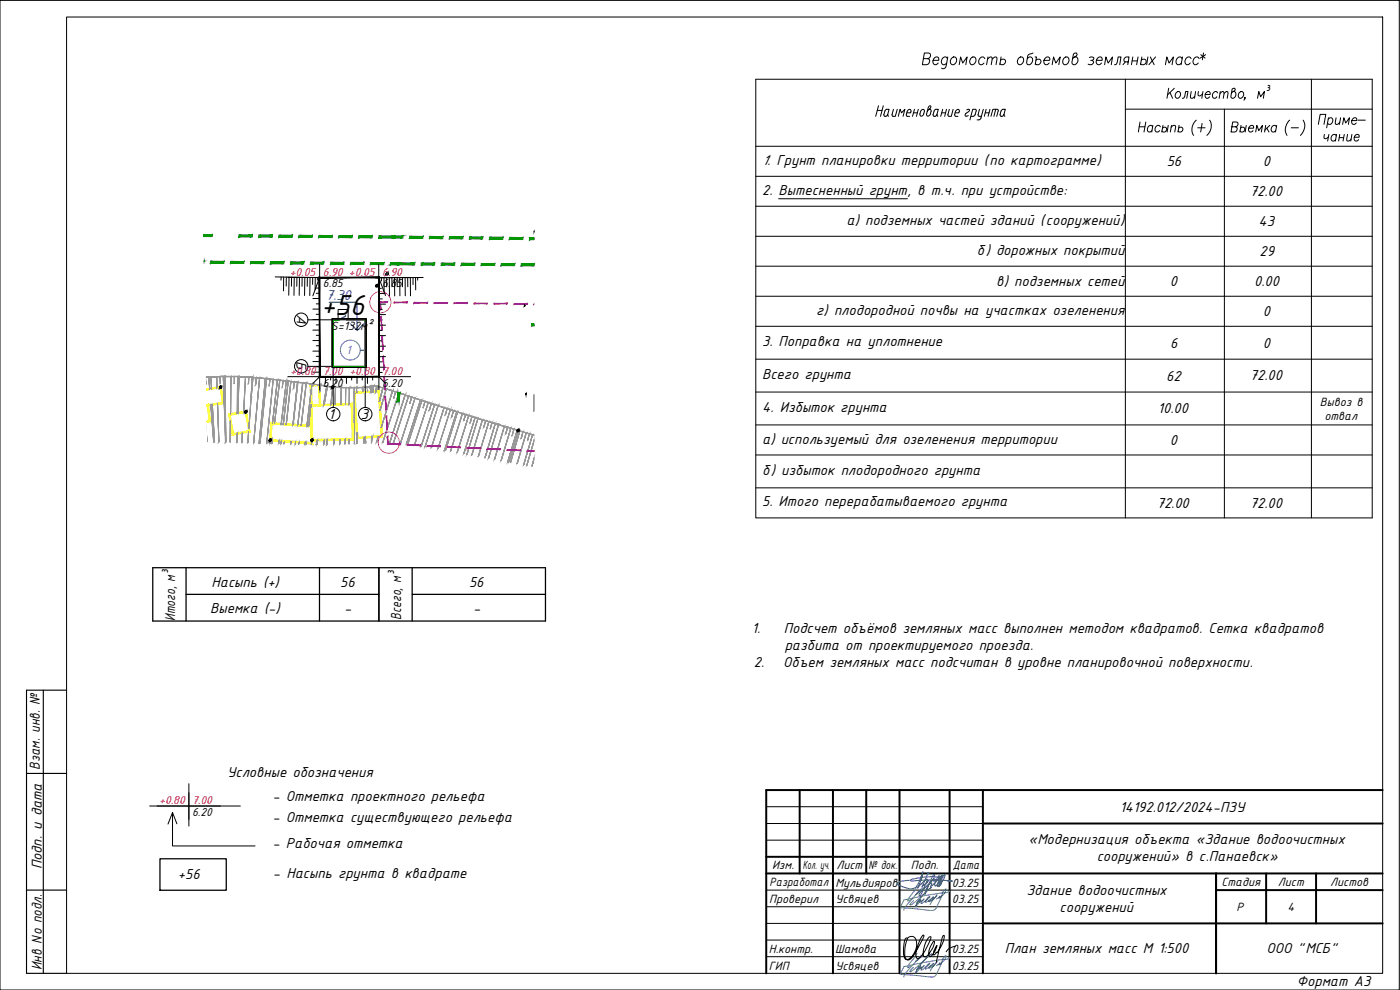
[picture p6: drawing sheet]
<svg xmlns="http://www.w3.org/2000/svg" width="420mm" height="297mm" viewBox="0 0 420 297" stroke-linecap="round" stroke-linejoin="round" font-family="sans-serif">
<defs><g id="words">
<text font-size="9.3" x="96.3" y="94.6">+56</text>
<g font-size="4.7">
<text x="379.6" y="29.5">³</text>
<text x="228.7" y="49.6">1. Грунт планировки территории (по картограмме)</text>
<text x="350.1" y="49.9">56</text>
<text x="379" y="49.9">0</text>
<text x="228.7" y="58.4">2. Вытесненный грунт, в т.ч. при устройстве:</text>
<text x="375.1" y="58.9">72.00</text>
<text x="254" y="67.6">а) подземных частей зданий (сооружений)</text>
<text x="377.7" y="67.9">43</text>
<text x="293.2" y="76.6">б) дорожных покрытий</text>
<text x="378" y="76.9">29</text>
<text x="299" y="85.9">в) подземных сетей</text>
<text x="351.1" y="85.9">0</text>
<text x="376.4" y="85.9">0.00</text>
<text x="89.1" y="94.3" transform="rotate(90 89.1 94.3)">А</text>
<text x="244.9" y="94.6">г) плодородной почвы на участках озеленения</text>
<text x="379" y="94.9">0</text>
<text x="228.7" y="103.9">3. Поправка на уплотнение</text>
<text x="351.2" y="104.3">6</text>
<text x="379" y="104.3">0</text>
<text x="89" y="108.4" transform="rotate(90 89 108.4)">Б</text>
<text x="228.7" y="113.7">Всего грунта</text>
<text x="350" y="114.2">62</text>
<text x="375.1" y="114.2">72.00</text>
<text x="98.6" y="125.8">1</text>
<text x="108.3" y="125.8">3</text>
<text x="228.7" y="123.6">4. Избыток грунта</text>
<text x="347.5" y="124.1">10.00</text>
<text x="228.7" y="133.2">а) используемый для озеленения территории</text>
<text x="351.1" y="133.5">0</text>
<text x="228.7" y="142.6">б) избыток плодородного грунта</text>
<text x="228.7" y="151.9">5. Итого перерабатываемого грунта</text>
<text x="347.2" y="152.3">72.00</text>
<text x="375.1" y="152.3">72.00</text>
<text x="63.5" y="176.1">Насыпь (+)</text>
<text x="102.1" y="176.1">56</text>
<text x="140.8" y="176">56</text>
<text x="63.1" y="183.9">Выемка (-)</text>
<text x="103.3" y="184">-</text>
<text x="120.4" y="185.9" transform="rotate(-90 120.4 185.9)">Всего, м³</text>
<text x="142" y="183.9">-</text>
<text x="52.6" y="186.3" transform="rotate(-90 52.6 186.3)">Итого, м³</text>
<text x="225.7" y="190.1">1.</text>
<text x="235.2" y="190.1">Подсчет объёмов земляных масс выполнен методом квадратов. Сетка квадратов</text>
<text x="235.5" y="195.1">разбита от проектируемого проезда.</text>
<text x="226.2" y="200.1">2.</text>
<text x="235.1" y="200.1">Объем земляных масс подсчитан в уровне планировочной поверхности.</text>
<text x="68.2" y="233.2">Условные обозначения</text>
<text x="81.7" y="240.4">- Отметка проектного рельефа</text>
<text x="336" y="243.6">14192.012/2024-ПЗУ</text>
<text x="81.7" y="246.5">- Отметка существующего рельефа</text>
<text x="81.7" y="254.4">- Рабочая отметка</text>
<text x="308.7" y="253.2">«Модернизация объекта «Здание водоочистных</text>
<text x="53.4" y="263.6">+56</text>
<text x="81.9" y="263.3">- Насыпь грунта в квадрате</text>
<text x="329.1" y="258.2">сооружений» в с.Панаевск»</text>
<text x="308" y="268.5">Здание водоочистных</text>
<text x="318" y="273.5">сооружений</text>
<text x="301.5" y="285.9">План земляных масс М 1:500</text>
<text x="380.1" y="286.1">ООО &quot;МСБ&quot;</text>
<text x="389.2" y="295.8">Формат А3</text>
</g>
<text font-size="4.7" fill="#00f" x="97.8" y="90.1">7.30</text>
<g font-size="4.6">
<text x="11.9" y="231" transform="rotate(-90 11.9 231)">Взам. инв. №</text>
<text x="12.6" y="260.8" transform="rotate(-90 12.6 260.8)">Подп. и дата</text>
<text x="12.6" y="291" transform="rotate(-90 12.6 291)">Инв Nо подл.</text>
</g>
<g font-size="3.9">
<text x="99.3" y="99">S=132м²</text>
<text x="396.1" y="121.7">Вывоз в</text>
<text x="397.5" y="125.9">отвал</text>
<text x="231.7" y="260.8">Изм.</text>
<text x="240.9" y="260.8">Кол. уч.</text>
<text x="251" y="260.8">Лист</text>
<text x="260.6" y="260.8">№ док.</text>
<text x="273.3" y="260.8">Подп.</text>
<text x="286" y="260.8">Дата</text>
<text x="231" y="265.9">Разработал</text>
<text x="250.7" y="266.1">Мульдияров</text>
<text x="285.7" y="266.1">03.25</text>
<text x="366.6" y="265.8">Стадия</text>
<text x="383.5" y="265.8">Лист</text>
<text x="399.2" y="265.8">Листов</text>
<text x="230.8" y="270.8">Проверил</text>
<text x="250.7" y="271">Усвяцев</text>
<text x="285.7" y="271">03.25</text>
<text x="371.1" y="273.3">Р</text>
<text x="386.4" y="273.3">4</text>
<text x="230.7" y="286.1">Н.контр.</text>
<text x="250.6" y="286.1">Шамова</text>
<text x="285.7" y="286.1">03.25</text>
<text x="230.7" y="291.1">ГИП</text>
<text x="250.7" y="291.1">Усвяцев</text>
<text x="285.7" y="291.1">03.25</text>
</g>
<text font-size="3.9" fill="#5c5cb8" x="103.9" y="106.3">1</text>
<g font-size="3.7" fill="#f00">
<text x="87" y="82.7">+0.05</text>
<text x="96.9" y="82.7">6.90 +0.05</text>
<text x="114.7" y="82.7">6.90</text>
<text x="87" y="112.4">+0.80</text>
<text x="96.9" y="112.4">7.00 +0.80</text>
<text x="114.7" y="112.4">7.00</text>
<text x="47.8" y="241.2">+0.80</text>
<text x="57.7" y="241.2">7.00</text>
</g>
<g font-size="3.7">
<text x="96.9" y="86.3">6.85</text>
<text x="114.7" y="86.3">6.85</text>
<text x="96.9" y="116">6.20</text>
<text x="114.7" y="116">6.20</text>
<text x="57.7" y="244.8">6.20</text>
</g>
</g></defs>
<!-- layer: 0 -->
<g fill="#009500" stroke="#009500" stroke-width=".3">
<path d="M160.4 79.2v.6h-.4z"/>
<path d="M156.5 79.1h.4l-.5 .6z"/>
<path d="M144.4 79.6l4.1-.5z"/>
<path d="M138.4 79.6l4.1-.6z"/>
<path d="M126.4 79.5l4-.6z"/>
<path d="M111.2 78.8h.4l-.4 .6z"/>
<path d="M105.2 79.3l4-.6z"/>
<path d="M105.2 78.7h.4l-.4 .6z"/>
<path d="M99.2 78.7h.4l-.4 .6z"/>
<path d="M93.2 78.6h.4l-.4 .6z"/>
<path d="M87.2 79.2l4-.6z"/>
<path d="M75.2 79.1l4-.5z"/>
<path d="M75.2 78.5h.4l-.4 .6z"/>
<path d="M69.2 78.4h.4l-.4 .6z"/>
<path d="M61 78.4h.1l-.1 .3z"/>
<path d="M61 78.4h.1z"/>
<path d="M61 70.4h2.7l-2.7 .4z"/>
<path d="M63.7 70.4v.6h-.5z"/>
<path d="M71.7 70.5h.4l-.4 .6z"/>
<path d="M71.7 71.1l4-.6z"/>
<path d="M83.7 70.6h.4l-.4 .5z"/>
<path d="M83.7 71.1l4-.5z"/>
<path d="M95.7 71.2l4-.5z"/>
<path d="M107.7 71.3l4-.5z"/>
<path d="M113.7 70.8h.5l-.5 .6z"/>
<path d="M113.7 71.4l4.6-.6z"/>
<path d="M118.3 70.8h.4l-.5 .6z"/>
<path d="M118.2 71.4l2.7-.6z"/>
<path d="M122.9 71.4l4-.5z"/>
<path d="M128.9 70.9h.4l-.4 .6z"/>
<path d="M128.9 71.5l4-.5z"/>
<path d="M134.9 71.6l4-.5z"/>
<path d="M140.9 71.1h.4l-.4 .6z"/>
<path d="M146.9 71.8l4-.6z"/>
<path d="M152.9 71.2h.4l-.4 .6z"/>
<path d="M158.9 71.3h.4l-.4 .6z"/>
<path d="M159.6 97.7l.8-.1z"/>
<path d="M159.5 97.1h.5l-.4 .6z"/>
<path d="M119.4 117.8l.3 2.1z"/>
<path d="M160.4 79.2l-.4 .6zM156.4 79.7l4-.5-.4 .6z"/>
<path d="M156.9 79.1l3.5 .1zM156.9 79.1l3.5 .1-4 .5z"/>
<path d="M150.4 79.7l4.1-.6-.4 .6zM154.5 79.1l-.4 .6h.3z"/>
<path d="M150.5 79.1h.4l-.5 .6zM150.9 79.1l-.5 .6 4.1-.6z"/>
<path d="M144.4 79.6l3.6 .1 .5-.6zM148.5 79.1v.6h-.5z"/>
<path d="M144.4 79.1h.5l-.5 .5zM144.9 79.1l-.5 .5 4.1-.5z"/>
<path d="M138.4 79.6l3.6 .1 .5-.7zM142.5 79v.7h-.5z"/>
<path d="M138.5 79h.4l-.5 .6zM138.9 79l-.5 .6 4.1-.6z"/>
<path d="M132.5 79.5l3.9-.5-.4 .6zM136.4 79l-.4 .6h.4z"/>
<path d="M132.4 78.9h.5l-.4 .6zM132.9 78.9l-.4 .6 3.9-.5z"/>
<path d="M126.4 79.5h3.6l.4-.6zM130.4 78.9v.6h-.4z"/>
<path d="M126.4 78.9h.5l-.5 .6zM126.9 78.9l-.5 .6 4-.6z"/>
<path d="M119.5 79.4l5-.5-.5 .6zM124.5 78.9l-.5 .6h.4z"/>
<path d="M119.4 78.9h.5l-.4 .5zM119.9 78.9l-.4 .5 5-.5z"/>
<path d="M117.2 79.4l2.2-.5-.4 .5zM119.4 78.9l-.4 .5h.5z"/>
<path d="M117.2 78.8h.4l-.4 .6zM117.6 78.8l-.4 .6 2.2-.5z"/>
<path d="M111.2 79.4l4-.5-.4 .5zM115.2 78.9l-.4 .5h.4z"/>
<path d="M111.2 79.4l4-.5zM111.6 78.8l3.6 .1-4 .5z"/>
<path d="M105.2 79.3l3.5 .1 .5-.7zM109.2 78.7v.7h-.5z"/>
<path d="M105.2 79.3l4-.6zM105.6 78.7h3.6l-4 .6z"/>
<path d="M99.2 79.3l4-.6-.5 .6zM103.2 78.7l-.5 .6h.5z"/>
<path d="M99.2 79.3l4-.6zM99.6 78.7h3.6l-4 .6z"/>
<path d="M93.2 79.2l4-.5-.5 .5zM97.2 78.7l-.5 .5h.5z"/>
<path d="M93.2 79.2l4-.5zM93.6 78.6l3.6 .1-4 .5z"/>
<path d="M87.2 79.2h3.5l.5-.6zM91.2 78.6l-.1 .6h-.4z"/>
<path d="M87.2 78.6h.4l-.4 .6zM87.6 78.6l-.4 .6 4-.6z"/>
<path d="M81.2 79.1l4-.5-.4 .5zM85.2 78.6l-.4 .5h.4z"/>
<path d="M81.2 78.5l.4 .1-.4 .5zM81.6 78.6l-.4 .5 4-.5z"/>
<path d="M75.2 79.1h3.5l.5-.5zM79.2 78.6v.5h-.5z"/>
<path d="M75.2 79.1l4-.5zM75.6 78.5l3.6 .1-4 .5z"/>
<path d="M69.2 79l4-.5-.4 .6zM73.2 78.5l-.4 .6h.4z"/>
<path d="M69.2 79l4-.5zM69.6 78.4l3.6 .1-4 .5z"/>
<path d="M63.2 79l4-.6-.4 .6zM67.2 78.4l-.4 .6h.4z"/>
<path d="M63.2 78.4h.4zM63.2 78.4h.4l-.4 .6z"/>
<path d="M63.2 79l4-.6zM63.6 78.4h3.6l-4 .6z"/>
<path d="M61.1 78.4l-.1 .6h.2zM61.1 78.4l-.1 .6z"/>
<path d="M61 71h2.2l.5-.6zM61 70.8l2.7-.4-2.7 .6z"/>
<path d="M71.7 71.1l4-.6zM72.1 70.5h3.6l-4 .6z"/>
<path d="M71.7 71.1h3.5l.5-.6zM75.7 70.5v.6h-.5z"/>
<path d="M77.7 70.5h.4l-.4 .6zM78.1 70.5l-.4 .6 4-.6zM77.7 71.1l4-.6-.5 .6zM81.7 70.5l-.5 .6h.5z"/>
<path d="M83.7 71.1l4-.5zM84.1 70.6h3.6l-4 .5z"/>
<path d="M83.7 71.1l3.6 .1 .4-.6zM87.7 70.6v.6h-.4z"/>
<path d="M89.7 70.6h.4l-.4 .6zM90.1 70.6l-.4 .6 4-.6zM89.7 71.2l4-.6-.4 .6zM93.7 70.6l-.4 .6h.4z"/>
<path d="M95.7 70.6h.4l-.4 .6zM96.1 70.6l-.4 .6 4-.5z"/>
<path d="M95.7 71.2l3.6 .1 .4-.6zM99.7 70.7v.6h-.4z"/>
<path d="M101.7 70.7h.4l-.4 .6zM102.1 70.7l-.4 .6 4-.6zM101.7 71.3l4-.6-.4 .6zM105.7 70.7l-.4 .6h.4z"/>
<path d="M107.7 70.7h.4l-.4 .6zM108.1 70.7l-.4 .6 4-.5z"/>
<path d="M107.7 71.3l3.6 .1 .4-.6zM111.7 70.8v.6h-.4z"/>
<path d="M113.7 71.4l4.6-.6zM114.2 70.8h4.1l-4.6 .6z"/>
<path d="M113.7 71.4h4.2l.4-.6zM118.3 70.8v.6h-.4z"/>
<path d="M118.2 71.4l2.7-.6zM118.7 70.8h2.2l-2.7 .6z"/>
<path d="M118.2 71.4h2.2l.5-.6zM120.9 70.8v.6h-.5z"/>
<path d="M122.9 70.9h.4l-.4 .5zM123.3 70.9l-.4 .5 4-.5z"/>
<path d="M122.9 71.4l3.5 .1 .5-.6zM126.9 70.9v.6h-.5z"/>
<path d="M128.9 71.5l4-.5zM129.3 70.9l3.6 .1-4 .5z"/>
<path d="M128.9 71.5l3.5 .1 .5-.6zM132.9 71v.6h-.5z"/>
<path d="M134.9 71h.4l-.4 .6zM135.3 71l-.4 .6 4-.5z"/>
<path d="M134.9 71.6l3.6 .1 .4-.6zM138.9 71.1v.6h-.4z"/>
<path d="M140.9 71.7l4-.6zM141.3 71.1h3.6l-4 .6z"/>
<path d="M140.9 71.7l4-.6-.5 .6zM144.9 71.1l-.5 .6h.5z"/>
<path d="M146.9 71.1h.4l-.4 .7zM147.3 71.1l-.4 .7 4-.6z"/>
<path d="M146.9 71.8h3.6l.4-.6zM150.9 71.2v.6h-.4z"/>
<path d="M152.9 71.8l4-.5zM153.3 71.2l3.6 .1-4 .5z"/>
<path d="M152.9 71.8l4-.5-.4 .6zM156.9 71.3l-.4 .6h.4z"/>
<path d="M159.3 71.3l1.1 .4v-.4zM159.3 71.3l1.1 .4-1.5 .2zM158.9 71.9h1.5v-.2z"/>
<path d="M160 97.1l.4 .5v-.5zM160 97.1l.4 .5-.8 .1z"/>
<path d="M119.4 117.8l-.2 2.8 .5-.7zM119.7 119.9l.1 .7h-.6z"/>
<path d="M119.4 117.8h.7l-.6 .8zM120.1 117.8l-.6 .8 .3 2z"/>
</g>
<path d="M61.1 78.4h-.1M63.7 70.4l-2.7 .4M160.4 79.2l-4 .5M160.4 71.7l-1.5 .2M160.4 97.6l-.8 .1" fill="none" stroke="#009500" stroke-width=".3"/>
<g fill="#ff0" stroke="#ff0" stroke-width=".3">
<path d="M61 121.6l1.5-.2-1.5 .4z"/>
<path d="M61 126.4l1.8-.3-1.8 .5z"/>
<path d="M73.7 123.7l1.2 5.2z"/>
<path d="M74 123.3l-.4 .5z"/>
<path d="M93.2 121.4l.5 5.9z"/>
<path d="M93.2 121.4l.4 .3-.3 .5z"/>
<path d="M96 121.4h.3z"/>
<path d="M96 121.7l9.7-.6z"/>
<path d="M93.4 132.3l12.3-.7z"/>
<path d="M106.6 118l7.2-.8z"/>
<path d="M107 131.6l.4-.4z"/>
<path d="M61 121.6l1.4-.2-1.4 .4z"/>
<path d="M62.4 121.4h.3l-.3 .4z"/>
<path d="M66.1 116.4l.9 3.9z"/>
<path d="M66.4 115.9l.8 5.2-1.1-4.7z"/>
<path d="M61 116.8l5.4-.9-5.4 1.1z"/>
<path d="M93.3 128.1l.5 3.5z"/>
<path d="M81.7 127.2l11.9 .5z"/>
<path d="M93.1 115.4l.5 5.9z"/>
<path d="M93.8 115.4l2.3-.1-2.6 .5z"/>
<path d="M95.7 115.8l.4 5.1z"/>
<path d="M93.2 121.8l2.6-.4z"/>
<path d="M62.5 121.4l.7 5.1-1-4.7zM61 122l1.2-.2 .3-.4zM61 121.8l1.5-.4-1.5 .6z"/>
<path d="M62.2 121.8l.9 3.9-.3 .4zM63.1 125.7l-.3 .4 .4 .4z"/>
<path d="M62.8 126.1l.4 .4-.8 .1zM61 126.8l1.4-.2 .4-.5zM61 126.6l1.8-.5-1.8 .7z"/>
<path d="M74 123.3l-.3 .4zM74 123.3l-.3 .4 1.4 5.9z"/>
<path d="M73.7 123.7l.9 5.6 .3-.4zM74.9 128.9l.2 .7-.5-.3z"/>
<path d="M69.7 130.5l4.6-.8 .3-.4zM74.6 129.3l.5 .3-.8 .1z"/>
<path d="M69.7 130.5l4.9-1.2zM70.1 130.1l4.5-.8-4.9 1.2zM68.6 124.3l1.1 6.2 .4-.4z"/>
<path d="M68.6 124.3l.4 .3 .4-.5zM68.6 124.3l.4 .3-.2 .4zM69 124.6l-.2 .4 1.3 5.1z"/>
<path d="M69.4 124.1l4.6-.8-5 1.3zM69 124.6l4.6-.8 .4-.5z"/>
<path d="M93.2 121.4l.1 6.5 .4-.6zM93.7 127.3l.1 .5-.5 .1z"/>
<path d="M93.3 122.2l.5 5.6zM93.6 121.7l.2 6.1-.5-5.6z"/>
<path d="M93.2 121.4h.7l-.3 .3zM93.9 121.4l-.3 .3 2.4-.3zM93.6 121.7l2.4-.3-.3 .3zM96 121.4l-.3 .3h.3z"/>
<path d="M96 121.4v.3l.3-.3zM96.3 121.4l9.5-.4-9.8 .7z"/>
<path d="M96 121.7l9.4-.3 .3-.3zM105.7 121.1l-.3 .3z"/>
<path d="M105.8 121l-.4 .5zM105.8 121l-.4 .5 .8 10.5z"/>
<path d="M105.4 121.4l.7 9.7zM105.4 121.4l.7 9.7-.4 .5z"/>
<path d="M105.7 131.6l.5 .4zM106.1 131.1l.1 .9-.5-.4z"/>
<path d="M93.4 132.3l12.1-.2 .2-.5zM105.7 131.6l.5 .4-.7 .1z"/>
<path d="M93.8 131.9l-.4 .4zM93.8 131.9l-.2 .4 12.1-.7z"/>
<path d="M93.3 127.9l.5 3.8-.4 .6zM93.8 131.7l-.4 .6z"/>
<path d="M93.3 127.9l.5-.1zM93.3 127.9l.5-.1-.4 .5z"/>
<path d="M93.4 128.3l.4 3.6zM93.8 127.8v4.1l-.4-3.6z"/>
<path d="M106.2 117.6h.6l-.2 .4zM106.8 117.6l-.2 .4 7.3-.8z"/>
<path d="M106.6 118l6.9-.4 .3-.4zM113.8 117.2l-.3 .4z"/>
<path d="M113.9 117.2l-.4 .4zM113.9 117.2l-.4 .4 1.3 13.5z"/>
<path d="M113.5 117.6l1.2 12.6-.3 .5zM114.7 130.2l-.3 .5 .4 .4z"/>
<path d="M107 131.6l7.4-.9-.3 .4zM114.4 130.7l-.3 .4h.7z"/>
<path d="M107.1 131.6l7.3-.9zM107.4 131.2l7-.5-7.3 .9z"/>
<path d="M106.2 117.6l1.2 13.5-.4 .5zM107.4 131.1l-.4 .5z"/>
<path d="M106.2 117.6l.4 .4-.4 .5zM106.6 118l-.4 .5 1.2 12.7z"/>
<path d="M62.4 121.4v.4l-.4 .1zM61 122l1-.1 .4-.5zM61 121.8l1.4-.4-1.4 .6z"/>
<path d="M62.4 121.8l4.3-1.1zM62.7 121.4l4-.7-4.3 1.1z"/>
<path d="M62.4 121.8l4.3-1.1-.3 .5zM66.7 120.7l-.3 .5 .8-.1z"/>
<path d="M66.1 116.4l.6 4.3 .3-.4zM67 120.3l.2 .8-.5-.4z"/>
<path d="M61 117.2l5.1-.8 .3-.5zM61 117l5.4-1.1-5.4 1.3z"/>
<path d="M93.7 127.7l-.3 .5zM93.7 127.7l-.3 .5 .4 3.9z"/>
<path d="M93.3 128.1l.1 4 .4-.5zM93.8 131.6v.5h-.4z"/>
<path d="M93.4 132.1h.4l-.2 .3zM93.8 132.1l-.2 .3 .2 .8z"/>
<path d="M93.4 132.1l.2 .5-.2 .2zM93.6 132.6l-.2 .2 .4 .4z"/>
<path d="M80.9 132.3l12.5 .5-.3 .4zM93.4 132.8l-.3 .4h.7z"/>
<path d="M80.9 132.3l.4-.4zM81.3 131.9l12.1 .9-12.4-.5z"/>
<path d="M80.9 132.3l.4-.4zM81.3 131.7l-.4 .6zM81.3 126.8l-.4 5.5 .4-.6zM81.3 126.8v4.9z"/>
<path d="M81.3 126.8l.4 .4 .2-.3zM81.3 126.8l.4 .4-.4 .5zM81.7 127.2l-.4 .5v4.2z"/>
<path d="M81.7 127.2l12 .5zM81.9 126.9l11.8 .8-12-.5z"/>
<path d="M81.7 127.2l11.6 .9 .3-.4zM93.6 127.7l-.3 .4z"/>
<path d="M93.1 115.4l.1 6.4 .4-.5zM93.6 121.3l-.4 .5z"/>
<path d="M93.1 115.4l.4 .4 .3-.4zM93.1 115.4l.4 .4-.3 .4zM93.5 115.8l-.3 .4 .4 5.2z"/>
<path d="M93.5 115.8l2.5-.5-.3 .5zM96 115.3l-.3 .5zM95.7 115.8l.4-.5zM96.1 115.3l-.4 .6 .5 5.8z"/>
<path d="M95.7 115.8l.1 5.6 .3-.5zM96.1 120.9l.1 .8-.4-.3z"/>
<path d="M93.2 121.8l2.3-.1 .3-.3zM95.8 121.4l.4 .3h-.7z"/>
<path d="M93.2 121.8l.4-.4zM93.6 121.4l-.3 .4 2.5-.4z"/>
</g>
<path d="M66.4 115.9l-5.4 1.1M62.4 121.4l-1.4 .4M62.8 126.1l-1.8 .5" fill="none" stroke="#ff0" stroke-width=".3"/>
<g fill="#989898" stroke="#989898" stroke-width=".3">
<path d="M61 113.2l2.2-.1z"/>
<path d="M63.3 113.1l4.2-.2z"/>
<path d="M75.8 113.3l3.9 .3z"/>
<path d="M79.6 113.7l3.7 .2z"/>
<path d="M86.6 114.3l2.8 .4z"/>
<path d="M86.5 114.4l2.9 .3z"/>
<path d="M89.4 114.8l2.5 .1z"/>
<path d="M91.9 115l2.2 .3z"/>
<path d="M98.1 115.9l1.8 .2z"/>
<path d="M102.4 116.2l2.5 .1z"/>
<path d="M102.4 116.3h2.5z"/>
<path d="M107.1 116.2v.2l1.8-.2z"/>
<path d="M107.1 116.4l1.8-.2z"/>
<path d="M108.9 116.2l1.3-.1z"/>
<path d="M112.1 115.8l1.1 .1z"/>
<path d="M117.9 117.2l3.7 1.2z"/>
<path d="M117.8 117.3l3.8 1.1z"/>
<path d="M126.2 120l5.3 1.7z"/>
<path d="M137.4 123.6l6.1 1.9z"/>
<path d="M137.3 123.6l6.2 1.9z"/>
<path d="M160.4 137.3l-.8 2.6z"/>
<path d="M156 129.3l-2.8 9.4z"/>
<path d="M157.9 129.9l-2.6 9z"/>
<path d="M158 129.9l-2.8 9.2z"/>
<path d="M146.7 126.5l-3.1 10.3z"/>
<path d="M148.6 127.1l-3.1 10.1z"/>
<path d="M148.6 127.1l-3 10z"/>
<path d="M138.8 124.1l-3.6 11.2z"/>
<path d="M138.8 124.1l-3.5 11.1z"/>
<path d="M133.3 122.3l-3.8 11.9z"/>
<path d="M133.2 122.4l-3.7 11.9z"/>
<path d="M137.1 123.5l-3.6 11.4z"/>
<path d="M126.6 120.2l-4.3 13.1z"/>
<path d="M126.7 120.1l-4.3 13.2z"/>
<path d="M128.5 120.8l-4 12.6z"/>
<path d="M128.6 120.8l-4.2 12.7z"/>
<path d="M122.6 118.9l-4.4 13.8z"/>
<path d="M122.7 118.9l-4.6 14z"/>
<path d="M124.5 119.5l-4.3 13.5z"/>
<path d="M124.6 119.5l-4.4 13.6z"/>
<path d="M117.8 117.3l-.2 .7z"/>
<path d="M117.9 117.3l-.3 .8z"/>
<path d="M119.8 117.9l-4.9 14.9z"/>
<path d="M111.6 131.1v.2z"/>
<path d="M111.7 131.1l-.1 .2z"/>
<path d="M113.1 115.9l-.3 1.5z"/>
<path d="M109.6 131.2l.1 1.6z"/>
<path d="M109.6 131.2l.2 1.6z"/>
<path d="M107.1 130.7l.1 2.3z"/>
<path d="M107.1 130.7l.1 2.2z"/>
<path d="M107.2 130.7v2.3z"/>
<path d="M109.1 131.3l.1 1.6z"/>
<path d="M109.1 131.3l.2 1.5z"/>
<path d="M106.3 116.3v16.7z"/>
<path d="M106.3 116.3l.1 16.7z"/>
<path d="M106.4 116.3v16.7z"/>
<path d="M103.5 131.9v1.3z"/>
<path d="M103.5 131.9v1.2z"/>
<path d="M103.8 116.3l-.1 5z"/>
<path d="M98.2 132v1.3z"/>
<path d="M98.3 132l-.1 1.3z"/>
<path d="M100.2 131.9v1.4z"/>
<path d="M100.2 131.9v1.3z"/>
<path d="M100.7 116.2l-.2 5.2z"/>
<path d="M95.4 132.1l-.3 1.2z"/>
<path d="M98.3 115.9l-1.1 5.6z"/>
<path d="M98.3 115.9l-1 5.5z"/>
<path d="M97.4 132l-.2 1.3z"/>
<path d="M96.3 115.6l-.4 1.9z"/>
<path d="M96.3 115.6l-.3 1.9z"/>
<path d="M96.1 115.6l-.2 1.5z"/>
<path d="M96.1 115.6l-.2 1.4z"/>
<path d="M91.4 132.9v.4z"/>
<path d="M91.4 132.9v.3z"/>
<path d="M91.5 132.8l-.1 .5z"/>
<path d="M93.6 115.2l-1.5 12.5z"/>
<path d="M88.7 132.7l-.1 .5z"/>
<path d="M90.8 114.8l-1.5 12.8z"/>
<path d="M90.8 114.8l-1.4 12.7z"/>
<path d="M85.3 132.4v.7z"/>
<path d="M87.3 114.5l-1.4 12.8z"/>
<path d="M87.3 114.5l-1.4 12.7z"/>
<path d="M89.3 114.7l-1.4 12.8z"/>
<path d="M89.3 114.7l-1.4 12.7z"/>
<path d="M81.7 132.1l-.1 .9z"/>
<path d="M83.9 114.1l-1.6 13z"/>
<path d="M83.9 114.1l-1.5 12.9z"/>
<path d="M83.9 114.2l-1.5 12.9z"/>
<path d="M83.7 132.3l-.1 .8z"/>
<path d="M83.7 132.3v.7z"/>
<path d="M83.8 132.3l-.1 .8z"/>
<path d="M85.9 114.3l-1.6 12.9z"/>
<path d="M86 114.3l-1.6 12.9z"/>
<path d="M80 113.7l-2 19.3z"/>
<path d="M80.1 113.6l-2 19.4z"/>
<path d="M82 113.8l-2 19.2z"/>
<path d="M82 113.8l-1.9 19.2z"/>
<path d="M75.9 113.2l-.6 6.5z"/>
<path d="M75.9 113.3l-.5 6.4z"/>
<path d="M77.9 113.4l-1.8 19.5z"/>
<path d="M77.9 113.4l-1.7 19.4z"/>
<path d="M72.7 129.8l-.1 2.9z"/>
<path d="M72.7 129.9l-.1 2.9z"/>
<path d="M73.7 113.1l-.6 10.5z"/>
<path d="M73.7 113.1l-.5 10.5z"/>
<path d="M75.6 113.2l-.3 6.7z"/>
<path d="M75.6 113.2l-.2 6.6z"/>
<path d="M69.1 126.3v6.4z"/>
<path d="M69.3 113l-.1 11.4z"/>
<path d="M71.1 130.1l-.1 2.4z"/>
<path d="M71.3 113l-.1 11z"/>
<path d="M65.3 121.1l.4 11.5z"/>
<path d="M65.3 121.1l.4 11.4z"/>
<path d="M65.3 121.2l.4 11.4z"/>
<path d="M65 113l.1 3.4z"/>
<path d="M65 113l.2 3.3z"/>
<path d="M65 113.1l.2 3.3z"/>
<path d="M67 113l.6 19.7z"/>
<path d="M67 113l.7 19.6z"/>
<path d="M67 113l.7 19.7z"/>
<path d="M61.6 126.5l.5 6z"/>
<path d="M61 116.8v.2z"/>
<path d="M63.2 121.4l.9 11.1z"/>
<path d="M63.3 121.4l.8 11.1z"/>
<path d="M62.6 113.1l.3 3.6z"/>
<path d="M62.6 113.1l.3 3.5z"/>
<path d="M62.7 113.1l.2 3.6z"/>
<path d="M160.4 131.8l-2.3 7.8z"/>
<path d="M155.5 129.2l-2.7 9.3z"/>
<path d="M149.6 127.4l-2.9 9.9z"/>
<path d="M149.7 127.4l-3.1 10z"/>
<path d="M131.5 121.7l-3.9 12.2z"/>
<path d="M131.5 121.7l-3.9 12.3z"/>
<path d="M126.2 120l-4.3 13.3z"/>
<path d="M113.5 131l-.4 1.6z"/>
<path d="M113.6 131l-.6 1.8z"/>
<path d="M117.8 117.3l-3.4 10.9z"/>
<path d="M117.8 117.3l-3.3 10.8z"/>
<path d="M117.9 117.3l-3.5 11z"/>
<path d="M111.6 131.1l-.1 1.7z"/>
<path d="M114.9 116.4l-1 3.8z"/>
<path d="M114.9 116.4l-.9 3.7z"/>
<path d="M113.1 115.9l-.2 1.4z"/>
<path d="M113.1 115.9v.2z"/>
<path d="M112.1 115.8l-.1 1.7z"/>
<path d="M112.1 115.8v1.6z"/>
<path d="M111.5 115.8l.3 1.7z"/>
<path d="M111 116l.4 1.5z"/>
<path d="M110.2 116.1l.2 1.4z"/>
<path d="M109.6 131.2v1.7z"/>
<path d="M109.6 131.2l.1 1.7z"/>
<path d="M107.1 129.8v3.2z"/>
<path d="M107.1 129.9l.1 3.1z"/>
<path d="M107 116.3v1.5z"/>
<path d="M104.7 131.9v1.2z"/>
<path d="M104.8 116.3v5z"/>
<path d="M104.9 116.3l-.1 5z"/>
<path d="M102 131.9v1.3z"/>
<path d="M102.1 131.9l-.1 1.3z"/>
<path d="M102.4 116.3l-.2 5.1z"/>
<path d="M102.4 116.2l-.1 5.2z"/>
<path d="M98.1 132l-.1 1.3z"/>
<path d="M98.1 132v1.2z"/>
<path d="M98.1 132.1v1.2z"/>
<path d="M99.8 116.2l-.5 5.2z"/>
<path d="M99.9 116.2l-.6 5.2z"/>
<path d="M95.2 132.1l-.3 1.2z"/>
<path d="M95.2 132.1l-.2 1.2z"/>
<path d="M98 115.9l-.9 5.6z"/>
<path d="M98 115.9l-.9 5.5z"/>
<path d="M98.1 115.9l-1 5.6z"/>
<path d="M93.6 132.1l-.2 1.2z"/>
<path d="M96.1 115.6l-.2 1.6z"/>
<path d="M96.2 115.5l-.3 1.7z"/>
<path d="M91.9 132.9v.4z"/>
<path d="M91.9 132.9v.3z"/>
<path d="M93.3 121.3l-.8 6.5z"/>
<path d="M94.1 115.3v.3z"/>
<path d="M94.2 115.3l-.1 .3z"/>
<path d="M89.7 132.7l-.1 .5z"/>
<path d="M89.7 132.7v.5z"/>
<path d="M89.7 132.7v.6z"/>
<path d="M91.9 115l-1.6 12.7z"/>
<path d="M91.9 115l-1.5 12.6z"/>
<path d="M87.3 132.5l-.1 .7z"/>
<path d="M87.3 132.5v.6z"/>
<path d="M87.4 132.6l-.1 .6z"/>
<path d="M89.4 114.7l-1.5 12.8z"/>
<path d="M89.5 114.7l-1.5 12.8z"/>
<path d="M84.4 132.3l-.1 .8z"/>
<path d="M84.5 132.3l-.1 .8z"/>
<path d="M86.5 114.3l-1.5 12.9z"/>
<path d="M81.2 132.1l-.1 .9z"/>
<path d="M83.2 114l-1.5 13z"/>
<path d="M79.6 113.6l-1.9 19.3z"/>
<path d="M79.7 113.6l-1.9 19.4z"/>
<path d="M74.6 129.5l-.2 3.3z"/>
<path d="M75.8 113.2l-1.1 15.3z"/>
<path d="M71.2 130.1l-.2 2.6z"/>
<path d="M71.2 130.1l-.1 2.6z"/>
<path d="M71.7 113l-.4 10.9z"/>
<path d="M67.5 113l.2 19.7z"/>
<path d="M63.7 121.4l.6 11.1z"/>
<path d="M63.8 121.4l.6 11.2z"/>
<path d="M63.2 113.1l.3 3.5z"/>
<path d="M63.2 113.1l.3 3.4z"/>
<path d="M157 129.6l-.6 1.9z"/>
<path d="M156.9 129.6l-.5 1.9z"/>
<path d="M158.9 130.2l-.5 1.9z"/>
<path d="M158.9 130.2l-.6 1.9z"/>
<path d="M158.9 130.2l-.5 1.8z"/>
<path d="M152.3 128.2l-.5 1.7z"/>
<path d="M154.3 128.8l-.6 1.9z"/>
<path d="M154.2 128.8l-.5 1.9z"/>
<path d="M147.7 126.8l-.6 1.9z"/>
<path d="M141.6 125l-.5 1.9z"/>
<path d="M134.2 122.6l-.6 1.9z"/>
<path d="M127.6 120.5l-.6 1.9z"/>
<path d="M127.6 120.4l-.6 1.9z"/>
<path d="M129.5 121.1l-.6 1.9z"/>
<path d="M129.5 121.1l-.6 1.7z"/>
<path d="M118.7 117.5l-.5 2z"/>
<path d="M88.3 114.6l-.2 1.9z"/>
<path d="M85 114.2l-.2 1.9z"/>
<path d="M84.9 114.2l-.2 1.9z"/>
<path d="M84.9 114.2l-.1 1.9z"/>
<path d="M81 113.7l-.2 2z"/>
<path d="M76.9 113.3l-.2 2z"/>
<path d="M74.7 113.2l-.1 1.9z"/>
<path d="M74.7 113.1l-.2 2z"/>
<path d="M70.3 113v2z"/>
<path d="M66 113.1l.1 1.9z"/>
<path d="M66 113l.1 2z"/>
<path d="M61.7 113.2l.1 2z"/>
<path d="M61.6 113.2l.2 2z"/>
<path d="M160.3 118.5l-.1 4.8z"/>
<path d="M160.3 118.5v4.8z"/>
<path d="M160.4 118.5l-.1 4.8z"/>
<path d="M61 113.3l2.2-.2zM61 113.3l2.2-.2z"/>
<path d="M63.3 113.1l4.2-.2zM63.3 113.1l4.2-.2z"/>
<path d="M63.3 113.1l4.2-.2zM67.5 112.9l-.1 .1z"/>
<path d="M67.6 112.9v.1l4.1-.1zM67.6 113l4.1-.1zM71.7 112.9l-.1 .2z"/>
<path d="M71.8 113.1h4zM71.8 113.1h4zM75.8 113.1l-.1 .2z"/>
<path d="M75.8 113.3l3.9 .3zM75.8 113.3l3.9 .3z"/>
<path d="M83.3 113.9l3.2 .4zM83.3 114l3.2 .3z"/>
<path d="M89.4 114.8l2.5 .1zM89.5 114.7l2.4 .2z"/>
<path d="M91.9 115l2.2 .3zM92 114.9l2.1 .4z"/>
<path d="M94.1 115.3l2.1 .2zM94.2 115.3l2 .2z"/>
<path d="M94.1 115.3l2.1 .2zM96.1 115.6l.1-.1z"/>
<path d="M96.3 115.5l-.1 .1 1.9 .3zM96.2 115.6l1.9 .3z"/>
<path d="M99.9 116.1l2.5 .1zM99.8 116.2h2.6z"/>
<path d="M104.9 116.3l2.1-.1zM104.8 116.4l2.2-.2zM107 116.2l-.1 .2z"/>
<path d="M108.8 116.3l1.4-.2zM110.2 116.1l-.1 .1z"/>
<path d="M110.2 116.2l.8-.3zM110.3 116.1l.7-.2-.8 .3z"/>
<path d="M110.2 116.2l.8-.3zM111 115.9l-.1 .2z"/>
<path d="M111 116l.5-.3zM111.1 115.9l.4-.2-.5 .3z"/>
<path d="M111 116l.5-.3zM111.5 115.7l-.1 .2z"/>
<path d="M111.6 115.7l-.1 .2 .6-.2zM111.5 115.9l.6-.2z"/>
<path d="M112.2 115.7l1 .2zM112.1 115.8l1.1 .1z"/>
<path d="M113.2 115.9l1.7 .5zM113.1 116l1.8 .4z"/>
<path d="M114.9 116.4l3 .8zM115 116.4l2.9 .8z"/>
<path d="M114.9 116.4l3 .8zM117.9 117.2l-.1 .1z"/>
<path d="M117.8 117.3l3.8 1.1zM121.6 118.4l-.1 .2z"/>
<path d="M121.6 118.6l4.6 1.4zM121.7 118.5l4.5 1.5z"/>
<path d="M121.6 118.6l4.6 1.4zM126.2 120l5.3 1.7z"/>
<path d="M131.5 121.8l5.8 1.8zM131.5 121.8l5.8 1.8z"/>
<path d="M143.5 125.5l6.1 1.8zM143.5 125.6l6.1 1.7zM149.6 127.3v.2z"/>
<path d="M149.6 127.5l5.9 1.6zM149.7 127.4l5.8 1.7z"/>
<path d="M149.6 127.5l5.9 1.6zM149.6 127.5l5.9 1.6zM155.5 129.1l4.9 1.5zM155.5 129.2l4.9 1.5z"/>
<path d="M160.4 137.2l-.8 2.7zM160.4 137.2l-.7 2.6z"/>
<path d="M156 129.4l-2.8 9.3zM156 129.4l-2.8 9.3z"/>
<path d="M157.9 129.9l-2.7 9.2zM155.2 139.1l.1-.2z"/>
<path d="M159.8 130.5l-2.7 8.9zM157.2 139.3l-.1 .1z"/>
<path d="M159.8 130.6l-2.6 8.8zM159.8 130.6l-2.6 8.8z"/>
<path d="M151.3 127.9l-2.9 9.9zM148.5 137.7l-.1 .1z"/>
<path d="M151.3 127.9v.2zM151.4 128l-2.9 9.8z"/>
<path d="M153.3 128.5l-2.9 9.7zM150.5 138l-.1 .2z"/>
<path d="M153.2 128.6l-2.8 9.6zM153.3 128.5l-2.9 9.7z"/>
<path d="M155.2 129.1l-2.8 9.4zM152.4 138.4v.1z"/>
<path d="M155.2 129.2l-2.8 9.3zM155.2 129.1l-2.8 9.4z"/>
<path d="M144.8 125.9l-3.2 10.6zM141.7 136.3l-.1 .2z"/>
<path d="M144.7 126.1l-3.1 10.4zM144.7 126.1l-3.1 10.4z"/>
<path d="M146.7 126.6l-3.1 10.2zM146.7 126.6l-3.1 10.2z"/>
<path d="M148.6 127.2l-3 10.1zM148.7 127.1l-3.1 10.2z"/>
<path d="M138.8 124.1l-.1 .2zM138.9 124.1l-3.6 11.2z"/>
<path d="M140.7 124.7l-3.5 11zM137.3 135.5l-.1 .2z"/>
<path d="M140.6 124.8l-3.4 10.9zM140.7 124.7l-3.5 11z"/>
<path d="M142.6 125.3l-3.4 10.7zM139.3 135.9l-.1 .1z"/>
<path d="M142.5 125.4l-3.3 10.6zM142.7 125.3l-3.5 10.7z"/>
<path d="M133.3 122.3l-3.9 12zM129.4 134.3l.1-.1z"/>
<path d="M135.2 122.9l-3.8 11.7zM131.5 134.5l-.1 .1z"/>
<path d="M135.2 122.9l-.1 .2zM135.2 122.9l-3.8 11.7z"/>
<path d="M137.1 123.5l-3.7 11.5zM133.5 134.8l-.1 .2z"/>
<path d="M128.5 120.8l-4.2 12.7zM124.3 133.5l.2-.1z"/>
<path d="M130.4 121.4l-4 12.4zM126.5 133.7l-.1 .1z"/>
<path d="M130.4 121.5l-4 12.3zM130.4 121.5l-4 12.3z"/>
<path d="M122.6 118.9l-4.6 14zM118.2 132.7l-.2 .2z"/>
<path d="M124.5 119.5l-4.4 13.6zM120.2 133l-.1 .1z"/>
<path d="M117.8 117.3l-.3 .8zM117.6 118l-.1 .1z"/>
<path d="M119.7 117.9l-4.9 14.9zM114.9 132.7l-.1 .1z"/>
<path d="M115.9 116.7l-1.9 6.3zM114.1 122.9l-.1 .1z"/>
<path d="M115.9 116.8l-1.8 6.2zM115.9 116.8l-1.8 6.2z"/>
<path d="M113.3 116l-.4 1.4zM112.9 117.3v.1z"/>
<path d="M113.2 116.1l-.3 1.3zM113.2 116.1l-.3 1.3z"/>
<path d="M113 116l-.2 1.4zM113 116l-.2 1.4z"/>
<path d="M109.2 131.3l.1 1.6zM109.2 131.3l.1 1.6z"/>
<path d="M103.5 131.9v1.3zM103.5 131.9v1.3z"/>
<path d="M100.7 116.3l-.2 5.1zM100.7 116.2l-.2 5.2z"/>
<path d="M95.3 132l-.1 1.2zM95.3 132l-.2 1.3z"/>
<path d="M98.2 116l-.9 5.5zM98.3 115.9l-1 5.6z"/>
<path d="M97.3 132.1l-.1 1.2zM97.3 132.1l-.1 1.2z"/>
<path d="M93.6 115.3l-1.5 12.4zM93.7 115.2l-1.6 12.5z"/>
<path d="M90.8 114.8v.2zM90.9 114.9l-1.5 12.7z"/>
<path d="M85.3 132.4v.7zM85.3 132.4v.7z"/>
<path d="M81.7 132.2v.8zM81.7 132.2v.8z"/>
<path d="M69.1 126.4v6.3zM69.2 126.3l-.1 6.4z"/>
<path d="M71.1 130.2v2.3zM71.1 130.2v2.3z"/>
<path d="M71.3 113.1l-.1 10.9zM71.4 113l-.2 11z"/>
<path d="M61.6 126.6l.5 5.9zM61.7 126.5l.4 6z"/>
<path d="M158.2 139.5l-.1 .1zM160.4 131.8l-2.3 7.8zM160.4 131.8l-2.2 7.7z"/>
<path d="M155.5 129.2l-2.8 9.4zM152.8 138.5l-.1 .1z"/>
<path d="M155.4 129.3l-2.7 9.3zM155.4 129.3l.2-.1-2.9 9.4z"/>
<path d="M149.6 127.4l-3 10zM146.7 137.3l-.1 .1z"/>
<path d="M143.4 125.5l-3.3 10.7zM140.3 136l-.1 .3z"/>
<path d="M143.4 125.6l-3.2 10.7zM143.5 125.5l-3.3 10.8z"/>
<path d="M137.3 123.6l-3.6 11.4zM133.8 134.9l-.1 .1z"/>
<path d="M137.3 123.7l-3.6 11.3zM137.3 123.7l-3.6 11.3z"/>
<path d="M131.5 121.7l-3.9 12.3zM127.6 133.9v.1z"/>
<path d="M126.2 120.1l-4.2 13.2zM126.2 120.1l-4.2 13.2z"/>
<path d="M121.6 118.5l-4.7 14.3zM117.1 132.6l-.2 .2z"/>
<path d="M121.5 118.6l-4.5 14.3zM121.6 118.5l-4.6 14.4z"/>
<path d="M113.5 131l-.6 1.7zM113.1 132.6l-.1 .2z"/>
<path d="M111.6 131.2l-.1 1.6zM111.6 131.2l-.1 1.6z"/>
<path d="M115 116.4l-1.1 3.8zM115 116.4l-1.1 3.8z"/>
<path d="M113.2 116l-.3 1.5zM113.1 116.1l-.2 1.4zM113.1 116.1l-.2 1.4zM113.1 116.1l.1-.1-.3 1.5zM113.1 115.9v.2z"/>
<path d="M112.1 115.8v1.7zM112.1 115.8v1.7z"/>
<path d="M111.5 115.9l.4 1.6zM111.5 115.9l.4 1.6z"/>
<path d="M111 116l.4 1.5zM111 116l.4 1.5z"/>
<path d="M108.8 116.4l.1 1.3zM108.9 116.3v1.4z"/>
<path d="M107 116.4l.1 1.4zM107 116.3l.1 1.5z"/>
<path d="M104.7 131.9v1.2zM104.7 131.9v1.2z"/>
<path d="M93.6 132.2l-.1 1.1zM93.7 132.1l-.2 1.2z"/>
<path d="M93.3 121.4l-.7 6.4zM93.3 121.4l-.7 6.4z"/>
<path d="M91.9 115v.1zM91.9 115l-1.5 12.7z"/>
<path d="M86.5 114.4l-1.5 12.8zM86.5 114.4l-1.5 12.8z"/>
<path d="M81.2 132.2l-.1 .8zM81.2 132.1l-.1 .9z"/>
<path d="M83.2 114.1l-1.4 12.9zM83.3 113.9l-1.5 13.1z"/>
<path d="M74.6 129.5l-.3 3.3zM74.4 132.7l-.1 .1z"/>
<path d="M71.7 113.1l-.3 10.8zM71.8 113l-.4 10.9z"/>
<path d="M67.5 113.1l.3 19.5zM67.6 113l.2 19.6z"/>
<path d="M152.3 128.3l-.5 1.9zM152.3 128.3l.1-.1-.6 2z"/>
<path d="M152.3 128.2l-.6 1.9zM151.8 129.9v.3z"/>
<path d="M145.7 126.4l-.5 1.7zM145.7 126.4l-.5 1.7z"/>
<path d="M145.8 126.2l-.6 1.9zM145.2 128v.1z"/>
<path d="M147.7 126.8l-.5 1.8zM147.7 126.8l-.6 1.9z"/>
<path d="M139.7 124.4l-.6 1.9zM139.7 124.4l-.6 1.9z"/>
<path d="M139.7 124.4l-.5 1.8zM139.7 124.4l-.6 1.9z"/>
<path d="M141.6 125.1l-.5 1.8zM141.6 125.1l-.5 1.8z"/>
<path d="M136.1 123.3l-.5 1.8zM136.1 123.3l.1-.1-.6 1.9z"/>
<path d="M136.1 123.2l-.6 1.9zM135.6 125l-.1 .1z"/>
<path d="M129.5 121.1l-.7 1.9zM128.9 122.8l-.1 .2z"/>
<path d="M123.6 119.2l-.1 .2zM123.7 119.2l-.7 1.9z"/>
<path d="M123.6 119.2l-.6 1.8zM123.6 119.2l-.6 1.9z"/>
<path d="M118.7 117.7l-.5 1.8zM118.7 117.7l-.5 1.8z"/>
<path d="M88.3 114.5l-.2 2.1zM88.1 116.4v.2z"/>
<path d="M81 113.8l-.2 1.9zM81 113.8l-.2 1.9z"/>
<path d="M76.9 113.4l-.1 1.9zM76.9 113.4l-.1 1.9z"/>
<path d="M70.3 113.1l.1 1.9zM70.3 113.1l.1 1.9z"/>
</g>
<path d="M61 116.8v.2" fill="none" stroke="#989898" stroke-width=".3"/>
<g fill="none" stroke="#f0f" stroke-width=".3">
<path d="M160.3 91.3h.1M160.4 135.3l-2.2 .1"/>
<circle cx="114.2" cy="90.7" r="3.2"/>
<circle cx="116.7" cy="132.8" r="3.2"/>
</g>
<g fill="#f0f" stroke="#f0f" stroke-width=".3">
<path d="M118.3 90.6h.1l-.1 .2z"/>
<path d="M124.2 90.9l4.1-.2z"/>
<path d="M130.3 90.8h.1l-.1 .2z"/>
<path d="M136.3 90.9v.1z"/>
<path d="M142.3 91.1l4-.1z"/>
<path d="M148.3 91h.1l-.1 .2z"/>
<path d="M148.3 91.2l4-.2z"/>
<path d="M154.3 91.3l4-.2z"/>
<path d="M158.2 135.4l2.2 .1z"/>
<path d="M158.2 135.2v.2z"/>
<path d="M140.2 134.3v.2z"/>
<path d="M115.9 124.9l.4 3.8z"/>
<path d="M115.5 118.9h.2l-.1 .3z"/>
<path d="M115.2 113l.4 3.7z"/>
<path d="M114.9 107l.4 3.7z"/>
<path d="M114.6 101l.4 3.7z"/>
<path d="M114.3 94.9l.3 3.8z"/>
<path d="M114.1 90.6v.2zM114.3 90.6l-.2 .2 2.2-.2zM114.1 90.8l2.2-.2-.1 .2zM116.3 90.6l-.1 .2z"/>
<path d="M118.3 90.8l4-.1zM118.4 90.6l3.9 .1-4 .1z"/>
<path d="M118.3 90.8l4-.1-.2 .2zM122.3 90.7l-.2 .2z"/>
<path d="M124.3 90.7l-.1 .2zM124.4 90.7l-.2 .2 4.1-.2z"/>
<path d="M124.2 90.9l3.9 .1 .2-.3zM128.3 90.7l-.2 .3z"/>
<path d="M130.3 91l4-.2zM130.4 90.8h3.9l-4 .2z"/>
<path d="M130.3 91l4-.2-.2 .2zM134.3 90.8l-.2 .2z"/>
<path d="M136.3 91l4-.1zM136.4 90.9h3.9l-4 .1z"/>
<path d="M136.3 91l4-.1-.2 .2zM140.3 90.9l-.2 .2z"/>
<path d="M142.3 90.9h.2l-.2 .2zM142.5 90.9l-.2 .2 4-.1z"/>
<path d="M142.3 91.1l3.8 .1 .2-.2zM146.3 91l-.2 .2z"/>
<path d="M148.3 91.2l4-.2zM148.4 91h3.9l-4 .2z"/>
<path d="M148.3 91.2h3.8l.2-.2zM152.3 91l-.2 .2z"/>
<path d="M154.3 91.1v.2zM154.4 91.1l-.1 .2 4-.2z"/>
<path d="M154.3 91.3h3.9l.1-.2zM158.3 91.1l-.1 .2z"/>
<path d="M160.3 91.1v.2zM160.4 91.1l-.1 .2z"/>
<path d="M158.3 135.2l2.1 .1zM158.3 135.2l2.1 .1-2.2 .1z"/>
<path d="M152.2 135l4 .1-.1 .1zM156.2 135.1l-.1 .1z"/>
<path d="M152.2 134.9v.1zM152.3 134.9l-.1 .1 4 .1z"/>
<path d="M146.2 134.8l4-.1-.2 .2zM150.2 134.7l-.2 .2z"/>
<path d="M146.2 134.6h.1l-.1 .2zM146.3 134.6l-.1 .2 4-.1z"/>
<path d="M140.2 134.5h4l-.1 .1zM144.2 134.5l-.1 .1z"/>
<path d="M140.2 134.5h4zM140.3 134.3l3.9 .2h-4z"/>
<path d="M134.2 134.1l4 .1-.2 .2zM138.2 134.2v.2z"/>
<path d="M134.2 133.9h.2l-.2 .2zM134.4 133.9l-.2 .2 4 .1z"/>
<path d="M128.2 133.8h4l-.1 .3zM132.2 133.8l-.1 .3z"/>
<path d="M128.2 133.7v.1zM128.3 133.7l-.1 .1h4z"/>
<path d="M122.2 133.5h4l-.1 .3zM126.2 133.5l-.1 .3z"/>
<path d="M122.2 133.3v.2zM122.3 133.4l-.1 .1h4z"/>
<path d="M116.4 133.3h3.8l-.1 .2zM120.2 133.3l-.1 .2z"/>
<path d="M116.4 133.1v.2zM116.5 133.1l-.1 .2h3.8z"/>
<path d="M116.2 130.9l.3 2.1-.2 .2zM116.5 133l-.2 .2z"/>
<path d="M116.2 130.9h.2l-.2 .2zM116.4 130.9l-.2 .2 .3 2.1z"/>
<path d="M115.9 124.9l.2 4 .2-.2zM116.3 128.7l-.2 .2z"/>
<path d="M115.9 124.9h.2l-.2 .2zM116.1 124.9l-.2 .2 .4 3.8z"/>
<path d="M115.5 118.9l.5 3.8-.2 .2zM116 122.7l-.2 .2h.2z"/>
<path d="M115.6 119.2l.4 3.7zM115.7 118.9l.3 4-.4-3.7z"/>
<path d="M115.2 113l.2 3.9 .2-.2zM115.6 116.7l.1 .2h-.3z"/>
<path d="M115.2 113l.2-.1-.1 .2zM115.4 112.9l.3 4z"/>
<path d="M114.9 107l.2 3.9 .2-.2zM115.3 110.7l-.2 .2z"/>
<path d="M114.9 107l.2-.1-.2 .3zM115.1 106.9l-.2 .3 .4 3.7z"/>
<path d="M114.6 101l.2 3.9 .2-.2zM115 104.7v.2h-.2z"/>
<path d="M114.6 101h.2l-.2 .2zM114.8 101l-.2 .2 .4 3.7z"/>
<path d="M114.3 94.9l.2 4.1 .1-.3zM114.6 98.7l.1 .3h-.2z"/>
<path d="M114.3 94.9h.2l-.2 .3zM114.5 94.9l-.2 .3 .4 3.8z"/>
<path d="M114 90.7l.2 2.2zM114.3 92.7l-.1 .2z"/>
<path d="M114 90.7h.3l-.2 .2zM114.3 90.7l-.2 .2 .2 2z"/>
</g>
<g fill="#000" stroke="#000" stroke-width=".3">
<path d="M160.4 69.2v.2zM112.9 85.5l.2-.1zM113.3 85.5l.2 .2h-.3zM113.5 85.7l-.1 .2zM116.2 81.8l.2 .1-.2 .2zM116.4 81.9l.1 .2h-.3zM116.5 82.1v.2zM66 116l.2-.1zM99.8 115.9h.2l-.2 .3zM100 115.9l.1 .2-.3 .1zM100.1 116.1v.3zM157.9 118.1v.3z"/>
<path d="M73.7 123.3h.3l-.2 .3zM80.9 131.9l.2-.1zM81.3 131.8l.1 .2-.3 .1zM81.4 132l-.1 .2zM93.6 131.8h.2l-.2 .3zM93.8 131.8l.1 .2-.3 .1zM93.9 132v.2zM155.5 128.8l.2 .1-.2 .2zM155.7 128.9l.1 .2h-.3zM155.8 129.1v.2z"/>
<path d="M112.9 85.5v.3zM113 85.6l-.1 .2 .3-.1zM112.9 85.8l.3-.1-.2 .3zM113.2 85.7l-.2 .3h.2z"/>
<path d="M113.1 85.4l.2 .1-.1 .2zM113.1 85.4l.1 .3zM112.9 85.5l.2-.1z"/>
<path d="M113.2 85.7h.3zM113.2 85.7v.3zM113.3 85.8l-.1 .2z"/>
<path d="M116 81.9l.2-.1zM116.2 81.8v.3z"/>
<path d="M116 81.9l-.1 .3zM116 82l-.1 .2 .3-.1zM115.9 82.2l.3-.1-.2 .2zM116.2 82.1l-.2 .2 .2 .1z"/>
<path d="M116.2 82.1h.3zM116.2 82.1v.3zM116.4 82.2l-.2 .2z"/>
<path d="M157.5 91.4l-.1 .4zM157.5 91.6l-.1 .2z"/>
<path d="M66 116l-.1 .2zM66 116.1l-.1 .1h.3zM65.9 116.2h.3l-.2 .2zM66.2 116.2l-.2 .2 .3 .1z"/>
<path d="M66.2 116.2l.1 .3zM66.4 116.3l-.1 .2z"/>
<path d="M66.2 116.2l.3-.1zM66.5 116.1v.3z"/>
<path d="M66.2 115.9h.2l-.2 .3zM66.2 115.9v.3zM66 116l.2-.1z"/>
<path d="M66.2 116.2l.3-.1zM66.4 115.9l.1 .2-.3 .1z"/>
<path d="M99.6 116l.2-.1zM99.8 115.9v.3z"/>
<path d="M99.6 116l-.1 .2zM99.7 116.1l-.2 .1h.3zM99.5 116.2h.3l-.1 .2zM99.8 116.2l-.1 .2 .2 .1z"/>
<path d="M99.8 116.2l.3-.1zM99.8 116.2l.1 .3zM100 116.3l-.1 .2z"/>
<path d="M73.6 123.3h.1zM73.7 123.3l.1 .3z"/>
<path d="M73.6 123.3l-.1 .3zM73.6 123.4l-.1 .2h.3zM73.5 123.6h.3l-.2 .2zM73.8 123.6l-.2 .2 .2 .1z"/>
<path d="M73.8 123.6v.3zM74 123.7l-.2 .2z"/>
<path d="M73.8 123.6l.2 .1 .1-.2zM74.1 123.5l-.1 .2z"/>
<path d="M73.8 123.6l.3-.1zM74 123.3l.1 .2-.3 .1z"/>
<path d="M80.9 131.9l-.1 .2zM80.9 131.9l-.1 .2h.3zM80.8 132.1h.3l-.2 .2zM81.1 132.1l-.2 .2 .3 .1z"/>
<path d="M81.1 131.8h.2l-.2 .3zM81.1 131.8v.3zM80.9 131.9l.2-.1z"/>
<path d="M81.1 132.1l.3-.1zM81.1 132.1l.1 .3zM81.3 132.2l-.1 .2z"/>
<path d="M93.4 131.9l.2-.1zM93.6 131.8v.3z"/>
<path d="M93.4 131.9l-.1 .2zM93.5 131.9l-.2 .2h.3zM93.3 132.1h.3l-.1 .2zM93.6 132.1l-.1 .2 .2 .1z"/>
<path d="M93.6 132.1l.3-.1zM93.6 132.1l.1 .3zM93.8 132.2l-.1 .2z"/>
<path d="M155.3 129l.2-.2zM155.5 128.8v.3z"/>
<path d="M155.3 129l-.1 .2zM155.4 129l-.2 .2 .3-.1zM155.2 129.2l.3-.1-.1 .3zM155.5 129.1l-.1 .3h.2z"/>
<path d="M155.5 129.1h.3zM155.5 129.1l.1 .3zM155.7 129.3l-.1 .1z"/>
</g>
<g fill="none" stroke="#000" stroke-width=".3">
<path d="M82.6 83.1l14.3 .2M84.4 83.1l-.1 1M85.1 83.1v4.2M85.9 83.1v2.7M86.7 83.1v5.5M87.5 83.1v2.8M88.3 83.2l-.1 5.4M89.1 83.2v2.7M89.9 83.2l-.1 5.4M90.7 83.2l-.1 2.7M91.5 83.2l-.1 5.5M92.2 83.2v2.7"/>
<path d="M93 83.2v5.5M93.9 83.3l-.1 2M94.6 83.3v3.6M95.2 83.3v.8M114.5 83.4v.9M115.2 83.3l.1 4.2M116 83.3v2.8M116.8 83.3l.1 5.5M117.6 83.3v2.7M118.4 83.3v5.5M119.2 83.3v2.7M120 83.3v5.5"/>
<path d="M120.8 83.3v2.7M121.6 83.3v5.5M122.3 83.3l.1 2.7M123.1 83.3l.1 5.5M124 83.3v2.1M124.7 83.3l.1 3.7M125.3 83.3v.8M127 83.3l-14.3 .1"/>
</g>
<g fill="none" stroke="#000" stroke-width=".3">
<path d="M92.4 96h17.2v26.3M100 96v26.3M92.4 109.9h17.2"/>
<circle cx="90.4" cy="95.9" r="2.01"/>
<circle cx="90.4" cy="109.9" r="2.01"/>
<circle cx="100" cy="124.3" r="2.01"/>
<circle cx="109.6" cy="124.3" r="2.01"/>
</g>
<path d="M101.5 92.9h3v2.8h-3z" fill="none" stroke="#000" stroke-width=".3"/>
<path d="M104 95.7h5.9" fill="none" stroke="#259500" stroke-width=".3"/>
<circle cx="104" cy="95.7" r=".17" fill="#259500"/>
<g fill="none" stroke="#259500" stroke-width=".3">
<path d="M99.7 95.7v14.6h10.2v-14.6v14.5M99.7 95.7h.1M99.7 99.8l.3 .2-.3 .2M99.7 97.6l.3 .2-.3 .3 .3 .2M99.7 96.9l.3 .2-.3 .3 .3 .2M99.7 96.4l.3 .2-.3 .3M99.7 96.3l.3 .2-.3 .2 .3 .2M99.7 99.6l.3 .3-.3 .2M99.7 99.5l.3 .3M99.7 99.1l.3 .2M99.7 98.8l.3 .3M99.7 98.4l.3 .3"/>
<path d="M99.7 98.3l.3 .2-.3 .2M99.7 98.2l.3 .2M99.7 97.7l.3 .3M99.7 96.8l.3 .3M99.7 99l.3 .2-.3 .2M99.7 95.7l.3 .3-.3 .2M99.7 99.3l.3 .3M99.7 98.7l.3 .3M99.7 97.5l.3 .2M99.7 97.1l.3 .2M99.7 96l.3 .3M99.8 95.7l.3 .2"/>
<path d="M99.9 95.7l-.2 .1M99.9 95.7l.3 .2M100 97.7l-.3 .2M100 97.6l-.3 .2 .3 .4-.3 .2M100 97l-.3 .3M100 96.9l-.3 .2 .3 .4-.3 .2M100 96.3l-.3 .3 .3 .2-.3 .2M100 96.2l-.3 .3M100 95.7l-.3 .2 .3 .2-.3 .2M100 99.6l-.3 .3 .3 .2M100 98.9l-.3 .3 .3 .3M100 95.9v14.1"/>
<path d="M100 99.7l-.3 .3 .3 .2-.3 .3 .3 .3M100 99.4l-.3 .3M100 99.3l-.3 .3M100 99l-.3 .3M100 98.7l-.3 .3M100 98.6l-.3 .3M100 98.4l-.3 .2M100 98.2l-.3 .3 .3 .3M100 97.9l-.3 .3M100 97.3l-.3 .3M100.3 95.7l.3 .2M100.4 95.7l-.2 .2"/>
<path d="M100.5 95.7l.3 .2 .3-.2M100.5 95.9l-.3-.2-.5 .4 .3 .3M100.5 95.7l-.2 .2-.2-.2-.2 .2M100.6 95.7l.3 .2M100.7 95.9l.2-.2 .2 .2M100.7 95.7l-.3 .2M101 95.7l.3 .2M101.1 95.7l.2 .2 .3-.2 .2 .2M101.2 95.7l-.2 .2-.2-.2-.3 .2M101.3 95.7l.3 .2M101.3 95.7l-.2 .2M101.7 95.7l.2 .2"/>
<path d="M101.8 95.7l-.3 .2M101.8 95.7l.1 .2M101.9 95.7l-.3 .2-.2-.2-.2 .2M101.9 95.7l-.1 .2M104 95.7l.4 .2M104 95.9h5.6M104 96h5.6M104.2 95.7l-.1 .2 .2-.2 .2 .2M104.4 95.7l.2 .2M104.4 95.7l-.2 .2-.2-.2h5.9v14.5M104.4 95.9l.3-.2 .3 .2M104.5 95.7l.2 .2 .3-.2"/>
<path d="M104.6 95.7l-.3 .2M104.6 95.9l.3-.2 .3 .2M104.6 95.7l.3 .2 .2-.2M105.1 95.7l.2 .2M105.2 95.7l.3 .2M105.2 95.9l.3-.2 .4 .2M105.2 95.7l-.2 .2M105.5 95.7l.2 .2M105.7 95.7l-.3 .2M105.7 95.7l.3 .2M105.8 95.7l-.3 .2-.2-.2-.2 .2M105.9 95.7l.2 .2"/>
<path d="M105.9 95.9l.3-.2 .3 .2M105.9 95.7l-.2 .2M106.1 95.7l.3 .2M106.3 95.7l-.2 .2M106.4 95.7l.3 .2 .3-.2M106.5 95.7l-.3 .2-.2-.2-.2 .2M106.6 95.7l.2 .2M106.6 95.9l.2-.2 .3 .2M106.6 95.7l-.3 .2M106.9 95.7l.3 .2M107.1 95.7l.3 .2 .3-.2M107.1 95.7l-.2 .2-.2-.2-.2 .2"/>
<path d="M107.2 95.7l.3 .2M107.3 95.9l.2-.2 .2 .2M107.3 95.7l-.3 .2M107.6 95.7l.3 .2M107.7 95.7l.2 .2 .3-.2 .2 .2M107.8 95.7l-.2 .2-.2-.2-.3 .2M107.9 95.7l.3 .2M107.9 95.7l-.2 .2M108.3 95.7l.2 .2M108.3 95.7l-.2 .2M108.4 95.7l.2 .2 .3-.2 .2 .2M108.5 95.7l-.3 .2-.2-.2-.2 .2"/>
<path d="M108.5 95.7l.4 .2 .3-.2M108.6 95.7l-.2 .2M108.7 95.7l.3 .2M108.8 95.7l-.3 .2M109 95.7l.2 .2M109 95.7l-.2 .2M109.1 95.7l.2 .2 .3-.2 .3 .3M109.2 95.7l.2 .2 .3-.2M109.3 95.7l-.2 .2M109.4 95.7l.5 .5M109.4 95.7l-.2 .2M109.6 96v13.9"/>
<path d="M109.6 99.6l.3 .2-.3 .3 .3 .3M109.6 100l.3 .2M109.6 98.9l.3 .2-.3 .3 .3 .3M109.6 99.3l.3 .3M109.6 98.2l.3 .3-.3 .2 .3 .3M109.6 98.6l.3 .3M109.6 97.8l.3 .3-.3 .2M109.6 97.7l.3 .2-.3 .3M109.6 97.1l.3 .3-.3 .2M109.6 97l.3 .3-.3 .2M109.6 96.3l.3 .3-.3 .2M109.6 96.2l.3 .3"/>
<path d="M109.6 95.7l.3 .2-.3 .2M109.6 99.7l.3 .2-.3 .3M109.6 99l.3 .3-.3 .2M109.6 98.3l.3 .3-.3 .2M109.6 96.5l.3 .2-.3 .2M109.6 97.5l.3 .3M109.6 96.8l.3 .3M109.6 96l.3 .3M109.8 95.7l.1 .1M109.8 95.7l-.2 .2M109.9 99.6l-.3 .3 .3 .2-.3 .2M109.9 99l-.3 .2 .3 .2-.3 .2"/>
<path d="M109.9 98.3l-.3 .2 .3 .2-.3 .3M109.9 97.8l-.3 .3 .3 .2M109.9 97.1l-.3 .3 .3 .2-.3 .3 .3 .3M109.9 96.4l-.3 .3 .3 .3-.3 .3 .3 .2M109.9 96.3l-.3 .3 .3 .2M109.9 99.5l-.3 .3M109.9 98.8l-.3 .3M109.9 98.2l-.3 .2M109.9 97.5l-.3 .2M109.9 96.8l-.3 .3M109.9 96.1l-.3 .3M109.9 96l-.3 .3"/>
<path d="M109.9 95.7l-.3 .3M99.7 110.2v-14.5v14.5M99.7 104.9l.3 .2-.3 .3M99.7 103.5l.3 .2-.3 .3 .3 .2M99.7 103l.3 .2-.3 .3M99.7 102.9l.3 .2-.3 .2 .3 .2M99.7 101.1l.3 .2-.3 .3M99.7 100.4l.3 .3-.3 .2M99.7 100.3l.3 .2-.3 .3M99.7 109.5l.3 .2-.3 .2 .4 .3 .3-.2 .2 .2M99.7 107.7l.3 .2-.3 .3M99.7 107.6l.3 .2-.3 .3"/>
<path d="M99.7 107l.3 .3-.3 .2M99.7 106.9l.3 .2-.3 .3M99.7 106.4l.3 .2-.3 .2M99.7 106.2l.3 .3-.3 .2M99.7 105.7l.3 .2-.3 .3M99.7 105.6l.3 .2-.3 .2M99.7 108.8l.3 .2-.3 .3 .3 .3M99.7 108.1l.3 .2-.3 .3 .3 .3M99.7 104.2l.3 .2-.3 .3 .3 .2M99.7 102.2l.3 .2-.3 .3 .3 .3M99.7 101.7l.3 .2-.3 .2M99.7 101.5l.3 .2-.3 .3 .3 .3"/>
<path d="M99.7 101l.3 .2-.3 .3M99.7 110.1l.1 .1M99.7 110l.2 .2M99.7 109.6l.3 .2M99.7 109.2l.3 .3M99.7 108.9l.3 .3M99.7 108.5l.3 .3M99.7 108.2l.3 .3M99.7 107.4l.3 .3M99.7 106.8l.3 .2M99.7 106.1l.3 .3M99.7 105.4l.3 .3"/>
<path d="M99.7 105.3l.3 .3M99.7 105l.3 .3M99.7 104.8l.3 .2M99.7 104.3l.3 .3M99.7 104.1l.3 .2M99.7 103.7l.3 .2M99.7 103.4l.3 .3M99.7 102.6l.3 .3M99.7 102.3l.3 .3M99.7 101.9l.3 .3M99.7 100.8l.3 .3M99.7 100.1l.3 .3"/>
<path d="M99.7 110.2h10.2M100 105.5l-.3 .3 .3 .3M100 105.2l-.3 .3M100 105l-.3 .2M100 104.2l-.3 .3 .3 .2-.3 .3M100 104.5l-.3 .3M100 104.3l-.3 .2M100 103.5l-.3 .3 .3 .2-.3 .3M100 103.6l-.3 .3M100 102.9l-.3 .3 .3 .2-.3 .2M100 102.8l-.3 .3M100 102.6l-.3 .2"/>
<path d="M100 102.3l-.3 .2 .3 .2-.3 .2M100 102.1l-.3 .3M100 101.6l-.3 .2 .3 .2-.3 .3M100 101.5l-.3 .2M100 101.1l-.3 .2 .3 .3M100 100.8l-.3 .2M100 100.1l-.3 .3M100 110l.2 .2 .3-.2 .3 .2 .2-.2 .3 .2M100 110.2l.2-.2 .3 .2M100 110l-.3 .2M100 109.5l-.3 .3 .3 .2M100 109.4l-.3 .3"/>
<path d="M100 108.9l-.3 .2 .3 .2-.3 .2M100 109.2l-.3 .2M100 108.7l-.3 .3M100 108.2l-.3 .2 .3 .2-.3 .3M100 108.5l-.3 .2M100 108.1l-.3 .2M100 107.7l-.3 .2 .3 .3M100 107.4l-.3 .2M100 107l-.3 .3 .3 .3M100 106.7l-.3 .3M100 106.3l-.3 .3 .3 .3-.3 .2 .3 .3M100 106.2l-.3 .3 .3 .3"/>
<path d="M100 105.6l-.3 .3 .3 .3M100 109.8l-.3 .3M100 107.5l-.3 .3 .3 .3M100 106l-.3 .3M100 105.4l-.3 .2M100 104.8l-.3 .3 .3 .3M100 103.9l-.3 .3M100 100.9l-.3 .3 .3 .3M100 100.4l-.3 .3 .3 .3M100 110h9.6M100 109.9h9.6M100.5 110.2l.3-.2 .2 .2"/>
<path d="M100.6 110l.3 .2 .3-.2 .3 .2 .2-.2 .3 .2M100.7 110.2l.2-.2 .3 .2 .3-.2 .2 .2M100.7 110l-.3 .2-.3-.2-.2 .2M101.3 110.2l.3-.2 .3 .2 .3-.2 .2 .2M101.7 110.2l.3-.2 .3 .2 .2-.2 .3 .2M102 110.2l.3-.2 .2 .2M102.4 110l.3 .2M102.4 110.2l.3-.2 .3 .2 .2-.2 .3 .2M102.4 110l-.3 .2-.2-.2-.3 .2-.3-.2-.3 .2M102.5 110.2l.3-.2 .2 .2M102.7 110.2l.3-.2 .2 .2M103 110l.3 .2 .3-.2 .2 .2"/>
<path d="M103.1 110.2l.2-.2 .3 .2 .3-.2 .2 .2M103.1 110l-.3 .2M103.2 110.2l.3-.2 .2 .2M103.7 110l.3 .2 .3-.2 .2 .2M103.8 110l-.3 .2M103.9 110.2l.2-.2 .3 .2M104.4 110l.3 .2 .2-.2 .3 .2M104.4 110l-.2 .2M104.5 110l.3 .2 .3-.2M104.6 110.2l.2-.2 .3 .2M104.6 110l-.3 .2-.3-.2-.2 .2M105.1 110l.2 .2 .3-.2 .3 .2"/>
<path d="M105.2 110l.3 .2 .2-.2 .3 .2 .3-.2 .3 .2M105.2 110.2l.3-.2 .2 .2M105.2 110l-.2 .2-.3-.2-.3 .2M105.9 110l.3 .2 .2-.2 .3 .2 .3-.2 .2 .2M105.9 110.2l.3-.2 .2 .2M105.9 110l-.2 .2-.3-.2-.3 .2M106.5 110.2l.2-.2 .2 .2M106.6 110l.2 .2 .3-.2 .3 .2 .3-.2 .2 .2M106.6 110.2l.2-.2 .3 .2 .3-.2 .2 .2M106.6 110l-.3 .2-.3-.2-.2 .2M107.2 110l.3 .2 .3-.2 .3 .2 .2-.2 .3 .2M107.3 110.2l.2-.2 .3 .2 .3-.2 .2 .2"/>
<path d="M107.3 110l-.3 .2M107.7 110.2l.2-.2 .3 .2 .3-.2 .2 .2M108.3 110.2l.3-.2 .3 .2 .2-.2 .3 .2M108.6 110.2l.3-.2 .2 .2M108.7 110l.3 .2M108.8 110l-.3 .2-.3-.2-.3 .2M109 110l.3 .2 .3-.2 .2 .2M109 110l-.2 .2M109.1 110.2l.3-.2 .2 .2M109.6 110v-14.1v14.1M109.6 100.9l.3 .2-.3 .2 .3 .3M109.6 101l.3 .3"/>
<path d="M109.6 100.8l.3 .2M109.6 100.2l.3 .2-.3 .3 .3 .2M109.6 104.8l.3 .3-.3 .3 .3 .2M109.6 105.2l.3 .3M109.6 104.3l.3 .2-.3 .3M109.6 103.7l.3 .3-.3 .2M109.6 103.6l.3 .3-.3 .2M109.6 109.7l.3 .2-.3 .3-.3-.2-.3 .2M109.6 109.5l.3 .3-.5 .4M109.6 109l.3 .2-.3 .3M109.6 108.9l.3 .2-.3 .2M109.6 108.3l.3 .2-.3 .3"/>
<path d="M109.6 108.2l.3 .2-.3 .3M109.6 107.5l.3 .2-.3 .3 .3 .2M109.6 106.8l.3 .2-.3 .3 .3 .2M109.6 106.3l.3 .2-.3 .3M109.6 106.2l.3 .2-.3 .2 .3 .2M109.6 105.5l.3 .2-.3 .3 .3 .3M109.6 104.9l.3 .3-.3 .2M109.6 104.4l.3 .2-.3 .3M109.6 103.1l.3 .2-.3 .2M109.6 102.9l.3 .3-.3 .2M109.6 102.4l.3 .2-.3 .3M109.6 102.3l.3 .2-.3 .2"/>
<path d="M109.6 101.6l.3 .2-.3 .3M109.6 109.9l.3 .3M109.6 109.4l.3 .3M109.6 108.7l.3 .3M109.6 108.1l.3 .2M109.6 107.6l.3 .3M109.6 107.4l.3 .2M109.6 107l.3 .2M109.6 106.7l.3 .3M109.6 105.9l.3 .3M109.6 105.6l.3 .3M109.6 104.1l.3 .3"/>
<path d="M109.6 103.4l.3 .3M109.6 102.8l.3 .3M109.6 102.1l.3 .3M109.6 102l.3 .3M109.6 101.7l.3 .3M109.6 101.5l.3 .2M109.6 100.4l.3 .2M109.9 104.9l-.3 .2 .3 .3-.3 .2M109.9 104.4l-.3 .3 .3 .2M109.9 104.2l-.3 .3 .3 .3M109.9 103l-.3 .3 .3 .2-.3 .4 .3 .2M109.9 110.1l-.1 .1"/>
<path d="M109.9 110l-.2 .2M109.9 109.6l-.3 .3M109.9 109l-.3 .2 .3 .3-.3 .3 .3 .3M109.9 109.3l-.3 .3M109.9 108.8l-.3 .3 .3 .3M109.9 108.7l-.3 .3M109.9 108.3l-.3 .2 .3 .4M109.9 108.1l-.3 .3 .3 .3M109.9 107.5l-.3 .3 .3 .2-.3 .3M109.9 107.9l-.3 .2M109.9 107.6l-.3 .3M109.9 106.8l-.3 .3 .3 .2-.3 .3"/>
<path d="M109.9 107.2l-.3 .3M109.9 106.9l-.3 .3M109.9 106.1l-.3 .3 .3 .3-.3 .2M109.9 106.2l-.3 .3M109.9 105.6l-.3 .2 .3 .2-.3 .2M109.9 105.9l-.3 .2M109.9 105.4l-.3 .3M109.9 104.8l-.3 .2M109.9 104.1l-.3 .2M109.9 103.7l-.3 .3 .3 .3M109.9 103.4l-.3 .3M109.9 102.3l-.3 .3 .3 .3-.3 .3 .3 .2"/>
<path d="M109.9 102.7l-.3 .3M109.9 102.2l-.3 .3 .3 .3M109.9 102.1l-.3 .2M109.9 101.9l-.3 .3M109.9 101.7l-.3 .2M109.9 101.5l-.3 .3 .3 .3M109.9 100.9l-.3 .3 .3 .2-.3 .3M109.9 101.2l-.3 .3M109.9 101l-.3 .2M109.9 100.2l-.3 .3 .3 .2-.3 .3M109.9 100.6l-.3 .3M109.9 100.3l-.3 .3"/>
</g>
<path d="M99.7 95.7h2.3zM99.7 95.7h2.3v.2h-2l2 .1h-2M104 95.7v.3" fill="none" stroke="#259500" stroke-width=".34"/>
<path d="M102 95.7l1.8-.9zM102 95.7v.3M104 95.7v.3" fill="none" stroke="#0037dd" stroke-width=".3"/>
<g fill="#fff" stroke="#fff" stroke-width=".3">
<path d="M104.7 102.1h.8z"/>
<path d="M104.4 108h1.4z"/>
<path d="M104.7 102.1h1.2zM104.5 102.1h1.4z"/>
<path d="M104.5 102.1l1.6 .1zM104.2 102.2h1.9z"/>
<path d="M104.2 102.2l2.2 .1zM103.9 102.3h2.5z"/>
<path d="M103.9 102.3l2.7 .2zM103.7 102.4l2.9 .1z"/>
<path d="M103.7 102.4l3.2 .2zM103.4 102.6l.3-.2 3.2 .2z"/>
<path d="M103.4 102.6l3.7 .2-.2-.2zM103.2 102.8l.2-.2 3.7 .2z"/>
<path d="M103.2 102.8l4.1 .2-.2-.2zM103 102.9l.2-.1 4.1 .2z"/>
<path d="M103 102.9l4.5 .3-.2-.2zM103 102.9l4.5 .3h-4.7z"/>
<path d="M102.8 103.2l4.9 .2-.2-.2zM102.8 103.2l4.9 .2h-5z"/>
<path d="M102.7 103.4l5.1 .3-.1-.3zM102.7 103.4l5.1 .3h-5.3z"/>
<path d="M102.5 103.7l5.4 .3-.1-.3zM102.5 103.7l5.4 .3-5.5-.1z"/>
<path d="M102.4 103.9l5.6 .4-.1-.3zM102.4 103.9l5.6 .4-5.7-.1z"/>
<path d="M102.3 104.2l5.8 .3-.1-.2zM102.3 104.2l5.8 .3h-5.9z"/>
<path d="M102.2 104.5l5.9 .3v-.3zM102.2 104.5l5.9 .3-5.9-.1z"/>
<path d="M102.2 104.7l5.9 .4v-.3zM102.2 104.7l5.9 .4-5.9-.1z"/>
<path d="M102.2 105l5.9 .4v-.3zM102.2 105l5.9 .4-5.9-.1z"/>
<path d="M102.2 105.3l5.9 .3v-.2zM102.2 105.3l5.9 .3h-5.9z"/>
<path d="M102.2 105.6l5.8 .3 .1-.3zM102.2 105.6l5.8 .3h-5.8z"/>
<path d="M102.2 105.9l5.7 .3 .1-.3zM102.2 105.9l5.7 .3h-5.5z"/>
<path d="M102.4 106.2l5.4 .3 .1-.3zM102.4 106.2l5.4 .3-5.4-.1z"/>
<path d="M102.4 106.4l5.3 .3 .1-.2zM102.4 106.4l5.3 .3h-5.1z"/>
<path d="M102.6 106.7l4.8 .2 .3-.2zM102.6 106.7l4.8 .2h-4.7z"/>
<path d="M102.7 106.9l4.6 .2 .1-.2zM102.7 106.9l4.6 .2h-4.3z"/>
<path d="M103 107.1l4.1 .2 .2-.2zM103 107.1l4.1 .2h-3.9z"/>
<path d="M103.2 107.3l3.6 .2 .3-.2zM103.2 107.3l3.6 .2h-3.4z"/>
<path d="M103.4 107.5l3.2 .2 .2-.2zM103.4 107.5l3.2 .2-3-.1z"/>
<path d="M103.6 107.6l3 .1zM103.6 107.6l2.7 .2z"/>
<path d="M103.9 107.8h2.4zM103.9 107.8l2.1 .1z"/>
<path d="M104.1 107.9h1.9zM104.1 107.9l1.7 .1z"/>
<path d="M104.4 108h1.1zM104.7 108h.8z"/>
</g>
<g fill="none" stroke="#5c5cb8" stroke-width=".3">
<path d="M108.1 105.1h1h-1"/>
<circle cx="105.1" cy="105" r="2.98"/>
</g>
<g fill="none" stroke="#000" stroke-width=".3">
<path d="M93.9 89.6h2M93.9 92.7h2M93.9 95.9h2M93.9 99h2M94.7 86.4h1.2M94.9 88h1M94.9 91.2h1M94.9 94.3h1M94.9 97.5h1M95.9 83.3l17.8 .1v29.6h-17.8zM95.9 83.3l-2 5.5M99.7 95.7h10.2v14.6h-10.2z"/>
<path d="M113.7 99.1h1M113.7 97.6h2M113.7 96h1M113.7 94.4h2M113.7 92.8h1M113.7 91.3h2M113.7 89.7h1M113.7 88.1h1.8M113.7 86.5h.8M113.7 83.4l2 5.3M93.9 102.2h2M93.9 105.4h2"/>
<path d="M93.9 108.5h2M93.9 111.7h2M94.9 100.6h1M94.9 103.7h1M94.9 106.9h1M94.9 110.1h1M95.9 113l-2 2M97.7 113v2M99.2 113v1M100.8 113v2M102.4 113v1M104 113v2"/>
<path d="M105.5 113v1M107.1 113v2M108.7 113v1M110.3 113v2M111.8 113v1M113.7 113l2 2M113.7 111.7h1M113.7 110.2h2M113.7 108.6h1M113.7 107h2M113.7 105.4h1M113.7 103.9h2"/>
<path d="M113.7 102.3h1M113.7 100.7h2"/>
</g>
<!-- layer: 0 -->
<path d="M98.8 90.7h8.3l.1 8.4M109.2 97.1l-2 2-2-1.9" fill="none" stroke="#00f" stroke-width=".34"/>
<path d="M96 112.9l-.2 .2 17.8-.2zM95.8 113.1l17.8-.2 .2 .2zM113.6 83.4v29.5l.2 .2zM113.8 83.2v29.9l-.2-29.7zM96 83.4h17.6l.2-.2zM95.8 83.2h18l-17.8 .2zM95.8 83.2l.2 29.7v-29.5zM95.8 83.2l.2 29.7-.2 .2z" fill="#000" stroke="#000" stroke-width=".3"/>
<path d="M95.9 79.3v8M113.7 79.3v8M86.4 83.3h19M104.2 83.3h19M86.4 113h19M95.9 109v8M104.2 113h19M113.7 109v8M56.7 237.9v8M47.2 241.8h19" fill="none" stroke="#000" stroke-width=".3"/>
<path d="M45.8 170.3h117.9v16h-117.9zM55.8 178.3h57.9M55.8 170.3v16M95.9 170.3v16M113.7 170.3v16M123.7 178.3h40M123.7 170.3v16" fill="none" stroke="#000" stroke-width=".38"/>
<!-- layer: $AUDIT_BAD_LAYER2 -->
<g fill="none" stroke="#000" stroke-width=".3">
<path d="M277.1 17.6l1.7 .2a1.1 1.1 0 0 1-.7 1.6h-1.3l.6-3.5h1.3a.88 .88 0 0 1 .6 1 .88 .88 0 0 1-.9 .7M280 18.1h1.7l-.1-.8a1.22 1.22 0 0 0-1.5 .5 1.22 1.22 0 0 0 .4 1.6h.4l.7-.5M284.4 17.6l-.3-.3a1.22 1.22 0 0 0-1.5 .5 1.22 1.22 0 0 0 .4 1.6h.5l.6-.5M284.4 17.1l-.4 2.7a.96 .96 0 0 1-1.2 .8l-.2-.2M285.5 17.6a.85 .85 0 0 1 .8-.5 .85 .85 0 0 1 .8 .5 1.26 1.26 0 0 1-.3 1.3 1.26 1.26 0 0 1-1.3 .3 1.3 1.3 0 0 1 0-1.6zM287.9 19.4l.4-2.3 .6 1.8 1.3-1.8-.3 2.3M291.3 17.6a.85 .85 0 0 1 .8-.5 .85 .85 0 0 1 .8 .5 1.26 1.26 0 0 1-.3 1.3 1.26 1.26 0 0 1-1.3 .3 1.3 1.3 0 0 1 0-1.6zM295.6 17.6a.75 .75 0 0 0-1.3-.3 1.31 1.31 0 0 0-.1 2.1h.4l.7-.5M296.4 17.8l.8-.7 .5 .2-.2 2.1M296.5 17.1l-.4 2.3M297.8 17.8l.8-.7 .6 .2-.3 2.1M300.3 18.1a.86 .86 0 0 1 1.4 0 .86 .86 0 0 1-.7 1.3h-.5l-.4-.3"/>
<path d="M300.4 17.1l-.3 2.3M305.6 17.6a.85 .85 0 0 1 .8-.5 .85 .85 0 0 1 .8 .5 1.26 1.26 0 0 1-.3 1.3 1.26 1.26 0 0 1-1.3 .3 1.3 1.3 0 0 1 0-1.6zM310 15.9l-1.1 .3-.5 .5-.3 2 .2 .5a1.22 1.22 0 0 0 1.5-.6 1.22 1.22 0 0 0-.4-1.5h-.5l-.6 .5M310.6 17.1h.5l-.4 2.3M310.9 18.1a.86 .86 0 0 1 1.5 0 .86 .86 0 0 1-.7 1.3h-.6l-.4-.3M313.3 18.1h1.7a.73 .73 0 0 0-.4-1 1.3 1.3 0 0 0-1.2 .8 1.3 1.3 0 0 0 .4 1.5h.4l.7-.5M315.8 19.4l.4-2.3 .7 1.8 1.3-1.8-.4 2.3M319.2 17.6a.9 .9 0 0 1 1.3-.3 1.24 1.24 0 0 1 .1 1.5 1.24 1.24 0 0 1-1.4 .4 1.47 1.47 0 0 1 0-1.6zM322.5 17.1h.5a1.22 1.22 0 0 1 .4 1.5 1.22 1.22 0 0 1-1.5 .6l-.2-.5 .5-2.5 .4-.3h.4l.3 .5-.3 .3-1.1 .9M326.9 17.3a.84 .84 0 0 1 1.4 .3l-.2 .3-.8 .2M327.7 18.1l.5 .6a1.08 1.08 0 0 1-1.6 .5M329.1 18.1h1.7l-.2-.8a1.22 1.22 0 0 0-1.5 .5 1.22 1.22 0 0 0 .4 1.6h.4l.7-.5"/>
<path d="M331.5 19.4l.4-2.3 .7 1.8 1.3-1.8-.4 2.3M334.5 19.4l.6-.2 .5-2.1h.8l-.4 2.3M337.7 18.6l-.7 .8M338.6 18.6h-.9l-.3-.3-.1-.5 .7-.7h.8l-.3 2.3M339.8 18.3h1.5M340 17.1l-.4 2.3M341.5 17.1l-.4 2.3M342.5 18.1a.85 .85 0 0 1 1.5 .1 .85 .85 0 0 1-.8 1.2h-.5l-.4-.3M342.7 17.1l-.4 2.3M344.5 17.1l-.4 2.3M345.2 17.1l1.2 2.3M346.8 17.1l-2 2.3"/>
<path d="M349.8 19.4l.4-2.3 .7 1.8 1.3-1.8-.5 2.3M354.8 17.6l-.3-.3a1.23 1.23 0 0 0-1.4 .6 1.23 1.23 0 0 0 .3 1.5h.5l.6-.5M354.9 17.1l-.4 2.3M357.5 17.6a.74 .74 0 0 0-1.3-.3 1.14 1.14 0 0 0-.6 1.2 1.14 1.14 0 0 0 1 .9l.6-.5M359.9 17.6a.74 .74 0 0 0-1.3-.3 1.14 1.14 0 0 0-.6 1.2 1.14 1.14 0 0 0 1 .9l.6-.5M360.4 16.4l1.3 1M361.2 15.9l-.4 2M361.8 16.4l-1.6 1M226.8 23.8h185v131.6h-185zM263.3 33.1h1.4M263.7 31.7l-.9 3.2M265.1 31.7l-.9 3.2"/>
<path d="M265.3 34.3l.3 .6M265.6 33.3l-.3 1.1M265.6 33.3l.3-.4 .9-.1-.4 1.6M266.4 34.3l.3 .6M266.4 34.3l-.3 .5-.5 .1M268.1 32.8l-.4 1.8 .3 .3h.7l.6-2.1M269.6 34.9l.5-2.1 .5 1.1 1-1.1-.6 2.1M272.2 33.5l-.2 1.1 .3 .3h.7M272.2 33.5l.3-.5 .5-.2 .3 .2 .1 .5M273.4 33.5l-.1 .4h-1.1M274.2 33.9h1.1M274.4 32.8l-.5 2.1"/>
<path d="M275.6 32.8l-.6 2.1M276.1 34.2v.5l.4 .2 .4-.2 .3-.5M276.3 33.5l-.2 .7M276.3 33.5l.3-.5 .4-.2 .4 .2v.5M277.4 33.5l-.2 .7M278.1 34.2v.5l.4 .2 .4-.2 .3-.5M278.3 33.5l.3-.5 .5-.2 .3 .2v.5M278.6 32.2l-.5 2M278.6 32.2l.3-.4h.4v.5l-.6 .6M279.4 33.5l-.2 .7M280 34.4l.5-1.3 .4-.3h.7l-.4 1.6M280 34.3l.1 .5 .5 .1 .6-.6"/>
<path d="M281.2 34.3l.3 .6M282.6 33.9h1.2M282.9 32.8l-.6 2.1M284.1 32.8l-.6 2.1M284.9 32.8l-.4 1.8 .3 .3h.7l.5-2.1M286.7 33.5l-.2 1.1 .3 .3h.7M286.8 33.5l.3-.5 .4-.2 .4 .2v.5M287.9 33.5l-.1 .4h-1.2M290.1 33l.8-.2v.4l-.2 .3M290.7 33.5l-.8 .5a.52 .52 0 0 0-.2 .8 .52 .52 0 0 0 .9-.1M292.9 33.3l-.3 1.3-1.2 .3M293 33.3l-.1-.4-1-.1-.8 3.2"/>
<path d="M293.5 34.3l.1 .5 1 .1M294 32.8l-.5 1.6M295.1 32.8l-.8 2.9-1.1 .3M295.7 33.9h1.1M296 32.8l-.6 2.1M297.1 32.8l-.6 2.1M297.4 34.9l.6-2.1h1.3l.2 .1 .1 .4-.5 1.6M298.8 32.8l-.5 2.1M300.1 34.4l.5-1.3 .4-.3h.7l-.4 1.6M300.2 34.3v.5l.5 .1 .6-.6M301.3 34.3l.3 .6M337.7 32.8h74.1"/>
<path d="M337.7 23.8v131.6M341.9 38h1.7M342.1 36.6l-.5 3M343.9 36.6l-.6 3M345.9 38a.63 .63 0 0 0-1-.3 .95 .95 0 0 0-.7 1.1 .95 .95 0 0 0 .9 .8l.6-.4M346 37.6l-.3 2M348.2 38a.99 .99 0 0 0-1.4 0 .99 .99 0 0 0 .1 1.5 .77 .77 0 0 0 1.1-.3M348.9 38.5a.73 .73 0 0 1 1.2 0 .73 .73 0 0 1-.6 1.1h-.5l-.3-.3M349 37.6l-.3 2M350.6 37.6l-.3 2M350.7 26.5l-.5 3M351.1 27.8l.8 1.7"/>
<path d="M351.5 38.2l.7-.6 .6 .1-.2 1.9M351.6 37.6l-.4 2M352.4 26.5l-2 2M352.9 27.9a.71 .71 0 0 1 .7-.4 .71 .71 0 0 1 .6 .4v.7a.89 .89 0 0 1-1.3 .7 1.15 1.15 0 0 1 0-1.4zM353.7 38.5a.73 .73 0 0 1 1.3 0 .73 .73 0 0 1-.6 1.1h-.5l-.3-.3M353.9 37.6l-.4 2M354.8 29.5l.5-.2 .3-.4 .2-1.4h.7l-.3 2M357.5 27.5l-.2 1.8 .6 .2 .7-.6M358.8 27.5l-.3 2M359 36.1a3.5 3.5 0 0 0-.8 4.5M359.5 38.3h2.2M359.7 27.5l-.1 1.1 .2 .2h.4l.7-.6"/>
<path d="M360.8 37l-.5 2.6M361 27.5l-.3 2M361.7 28.3h1.5l-.1-.5a1 1 0 0 0-1.3 .1 1 1 0 0 0 .1 1.4l.6 .2 .6-.5M363 36.1a3.5 3.5 0 0 1-.8 4.5M365.4 27.9l-.1-.3a.98 .98 0 0 0-1.4 .6 .98 .98 0 0 0 .8 1.3l.5-.5M366.1 28.1l.8-.6 .4 .1-.2 1.9M366.2 27.5l-.3 2M367.4 28.1l.6-.6 .5 .1-.2 1.9M367.5 32.8v122.6M369.7 38h1.1l.3 .2 .2 .4a.98 .98 0 0 1-.8 1h-1.1l.6-3h1.1a.74 .74 0 0 1 .5 .8 .74 .74 0 0 1-.8 .6M370.1 27.5a.97 .97 0 0 1 .8 1.2 .97 .97 0 0 1-1.3 .6l-.2-.4 .4-2.2 .7-.2 .2 .4-.2 .3-.9 .7M371.9 27.9a.75 .75 0 0 1 .6-.4 .75 .75 0 0 1 .7 .4 1.09 1.09 0 0 1-.2 1.1 1.09 1.09 0 0 1-1.1 .3 1.15 1.15 0 0 1 0-1.4z"/>
<path d="M372.3 38.5l.1-.2a.72 .72 0 0 1 1.2 .3 .72 .72 0 0 1-.6 1h-.6l-.2-.3M372.4 37.6l-.3 2M373.7 29.3l-.2 .2-.1-.2 .2-.1v.4l-.3 .4M374 37.6l-.3 2M374.7 38.5h1.5a.58 .58 0 0 0-.1-.7 .58 .58 0 0 0-.6-.2l-.3 .1a1.11 1.11 0 0 0 0 1.9l.6-.1 .2-.3M376.9 39.6l.3-2 .6 1.6 1.1-1.6-.4 2M377.4 29.5l.4-2 .5 1.5 1.2-1.5-.4 2M379.9 37.6l-.4 2M380.2 38.5l.6 1.1M381.1 37.6l-1.5 1.4M383.1 38a.95 .95 0 0 0-1.3-.1 .95 .95 0 0 0-.2 1.3l.1 .3a.77 .77 0 0 0 1.2-.3M383.2 37.6l-.4 2"/>
<path d="M387.1 36.1a3.7 3.7 0 0 0-.9 4.5M387.5 38.3h2.2M391.1 36.1a3.5 3.5 0 0 1-.8 4.5M393.6 23.8v131.6M395.6 37.3l.6-3h1.7l-.6 3M398.6 35.8a.73 .73 0 0 1 .9-.5 .73 .73 0 0 1 .5 .9l-.1 .3a.81 .81 0 0 1-.6 .8 .81 .81 0 0 1-.9-.4M398.7 35.3l-.6 3M401 35.3l-.2 1.9 .6 .1 .7-.6M402.3 35.3l-.3 2M402.9 37.3l.4-2 .6 1.6 1.1-1.6-.3 2M405.7 36.2h1.5l-.1-.6a.95 .95 0 0 0-1.4 .5 .95 .95 0 0 0 .8 1.2l.5-.4M407.5 36.1h2.2"/>
<path d="M226.8 43.9h185M226.8 52.9h185M233.7 59.6h38.6M397.5 40.3l-.1 1.2 .2 .1 .6-.1 .5-.5M398.8 40.3l-.4 2M401 40.8a.96 .96 0 0 0-1.3-.1 .96 .96 0 0 0-.1 1.3 .62 .62 0 0 0 1 .2l.3-.3M401.1 40.3l-.3 2M401.9 41.3h1.3M402.1 40.3l-.4 2M403.4 40.3l-.3 2M404.4 40.3l-.2 1.9 .5 .1 .8-.5M405.7 40.3l-.3 2"/>
<path d="M406.4 41.2h1.5v-.6a.94 .94 0 0 0-1.5 .4 .94 .94 0 0 0 .8 1.3l.6-.4M226.8 61.9h185M226.8 70.9h185M226.8 79.9h185M226.8 88.9h185M226.8 97.9h185M226.8 107.8h185M226.8 117.6h185M226.8 127.5h185M226.8 136.5h185M226.8 146.4h185"/>
</g>
<path d="M48 257.7h19.9v9.4h-19.9z" fill="none" stroke="#000" stroke-width=".38"/>
<!-- layer: 0 -->
<path d="M0 .1h419.9v296.9h-419.9zM20 5.1h395v286.9h-395zM56.7 235.1v12.7M44.9 241.8h27.2M50.4 247.3l1.4-3.5v10h24.7M51.8 243.8l1.3 3.4" fill="none" stroke="#000" stroke-width=".3"/>
<g fill="none" stroke="#000" stroke-width=".59">
<path d="M240 237.1v25M250 237.1v54.9M260 237.1v25M270 237.1v54.9M285 237.1v54.9M295 237.1v54.9M415 237.1h-185v54.9M230 257.1h65M295 247.1h120M230 262.1h185M295 277.1h120M365 267.1h50"/>
<path d="M380 262.1v15M395 262.1v15M365 292v-29.9v29.9"/>
</g>
<path d="M230 242h65M230 252.1h65M230 247.1h65M230 277.1h65M230 267.1h65M230 272.1h65M230 287h65M230 282.1h65" fill="none" stroke="#000" stroke-width=".3"/>
<path d="M276.4 263.6l.6-2-.3 .7a9.8 9.8 0 0 1-2 4 5.6 5.6 0 0 1-5-.8 .43 .43 0 0 1-.5-.4 .43 .43 0 0 1 .5-.4l3.1-.6M276.5 263.4l.4-.7-1.5 3.8 .7-1 2-1.8M278.7 262.3v-.4a.86 .86 0 0 0-.6 .9l-1.4 3.3 .3-.3a2.14 2.14 0 0 0 1.5-1.9l-2 4.3a.51 .51 0 0 1-.6 .6 2.35 2.35 0 0 1 1.2-1.9l3-3.2a.79 .79 0 0 0 .1-1.3l-2.6 6-.1-.3a4.9 4.9 0 0 1 1.9-3.2l.2 .3-.4 1M280.2 263.8h.3l.2 .3-.5 .3zM284.5 264.4l1.3-.1a74.4 74.4 0 0 0-12.3 0l-.3-.1a.67 .67 0 0 1 1-.5l4.9-.7a4.1 4.1 0 0 1 3.3 .8 1.31 1.31 0 0 1-.7 2l1.2-2.5a.63 .63 0 0 1 .7-.7l-1 2.2a1.57 1.57 0 0 1-1.3 1.1l.1-.7a5 5 0 0 1 1.3-2.7 4.4 4.4 0 0 1-2.1 3.3l-.1-.1a4.9 4.9 0 0 1 1.1-2.7l.3-.3 .1 .2a7.1 7.1 0 0 1-2.5 2.9" fill="none" stroke="#006edd" stroke-width=".34"/>
<path d="M273.8 269.7a9.1 9.1 0 0 0-2.5 3.2v.2M274.2 270.2l-1.2 1.2 .1 .2a27.2 27.2 0 0 0 6-5.1l.5-.3a16.4 16.4 0 0 0-4.3 4.4l-.2 .4 1.1-1.1a2.49 2.49 0 0 1-1.2 2h-.3l1.1-1.8 .6-.2-.4 .8 1.4-1-1 1.3a6 6 0 0 0 2.6-2.1l-.6 .5-.7 1.3a3.9 3.9 0 0 0 2.5-1.6l-1.5 1.4a3.9 3.9 0 0 0 2.6-2l-2.2 2.8M275.2 266.1l-2.5 3.5-.3 .7a3.9 3.9 0 0 0 2.6-2.1l1.4-1.4 .5-.1-2 1.8M285 267.3a2.22 2.22 0 0 1-2.3 .6l-11.4 2.1-1 2.1 .2 .3 8.1 .7a2.08 2.08 0 0 0 2.9-1.7l1.5-3.8 .8-.9a2.77 2.77 0 0 1-1.8 2.7l-.2 .1 .4-.6-1.1 .8M273.8 289.7a9.1 9.1 0 0 0-2.5 3.1v.3M274.2 290.2l-.8 .7-.3 .6a27.2 27.2 0 0 0 6-5l.5-.3a21 21 0 0 0-4.5 4.7l.9-.9h.3l-.8 1.2-.7 .7 1-1.8 .6-.2-.3 .7 1.3-.9-1 1.3a5.1 5.1 0 0 0 2.7-2l-.7 .5-.7 1.1a3.4 3.4 0 0 0 2.5-1.5l-1.5 1.3a3.9 3.9 0 0 0 2.6-1.9l-2.2 2.8M275.2 286l-2.5 3.5-.3 .9a4.3 4.3 0 0 0 2.6-2.2l1.4-1.4 .5-.1-2 1.7M285 287.3a2.31 2.31 0 0 1-2.3 .6l-11.4 2.1-1 2.1 .1 .3 8.2 .7a2.08 2.08 0 0 0 2.9-1.7l1.5-3.8 .8-.9a2.77 2.77 0 0 1-1.8 2.6l-.2 .2 .4-.6-1.1 .9" fill="none" stroke="#3481b8" stroke-width=".3"/>
<path d="M272.2 281.4l-.3 .1a7.5 7.5 0 0 0-.2 6.3 1.84 1.84 0 0 0 2.3-1.3 4.7 4.7 0 0 0 .5-5.2 1.55 1.55 0 0 0-1.6-.2 1.55 1.55 0 0 0-.9 1.4l-.4 2.3a3.2 3.2 0 0 0 .6 3.2 1.92 1.92 0 0 0 2-1.4l2.6-4.6 .5-1.3-.3-.1-.3 .3a12.7 12.7 0 0 0-1.8 5.6 .75 .75 0 0 0 .3 1 .75 .75 0 0 0 1-.3l1.4-1.9 1.6-3.2a.61 .61 0 0 0-.1-1.1 6.5 6.5 0 0 0-1.9 5.9 1.39 1.39 0 0 0 1.8-1 5.4 5.4 0 0 0 1.4-3.4l-.1-.1a4.9 4.9 0 0 0-1.4 4.5l.2 .1a5 5 0 0 0 2.1-3.3l-.2 .1a3.8 3.8 0 0 0-.8 2.7h.2l.6-.8 .1 .2 .3-.2 .9-1.6 .8-1.7 .2-1.7a1.19 1.19 0 0 0-.7 1.2l-1.6 6.8M286.7 283.9l-1.5 .5-1.3 1.2" fill="none" stroke="#000" stroke-width=".3"/>
<!-- layer: A_Stamp7 -->
<path d="M13 207.1v84.9M20 207.1h-12v84.9h12M8 232.1h12M8 267.1h12" fill="none" stroke="#000" stroke-width=".34"/>
<use href="#words"/>
</svg>
